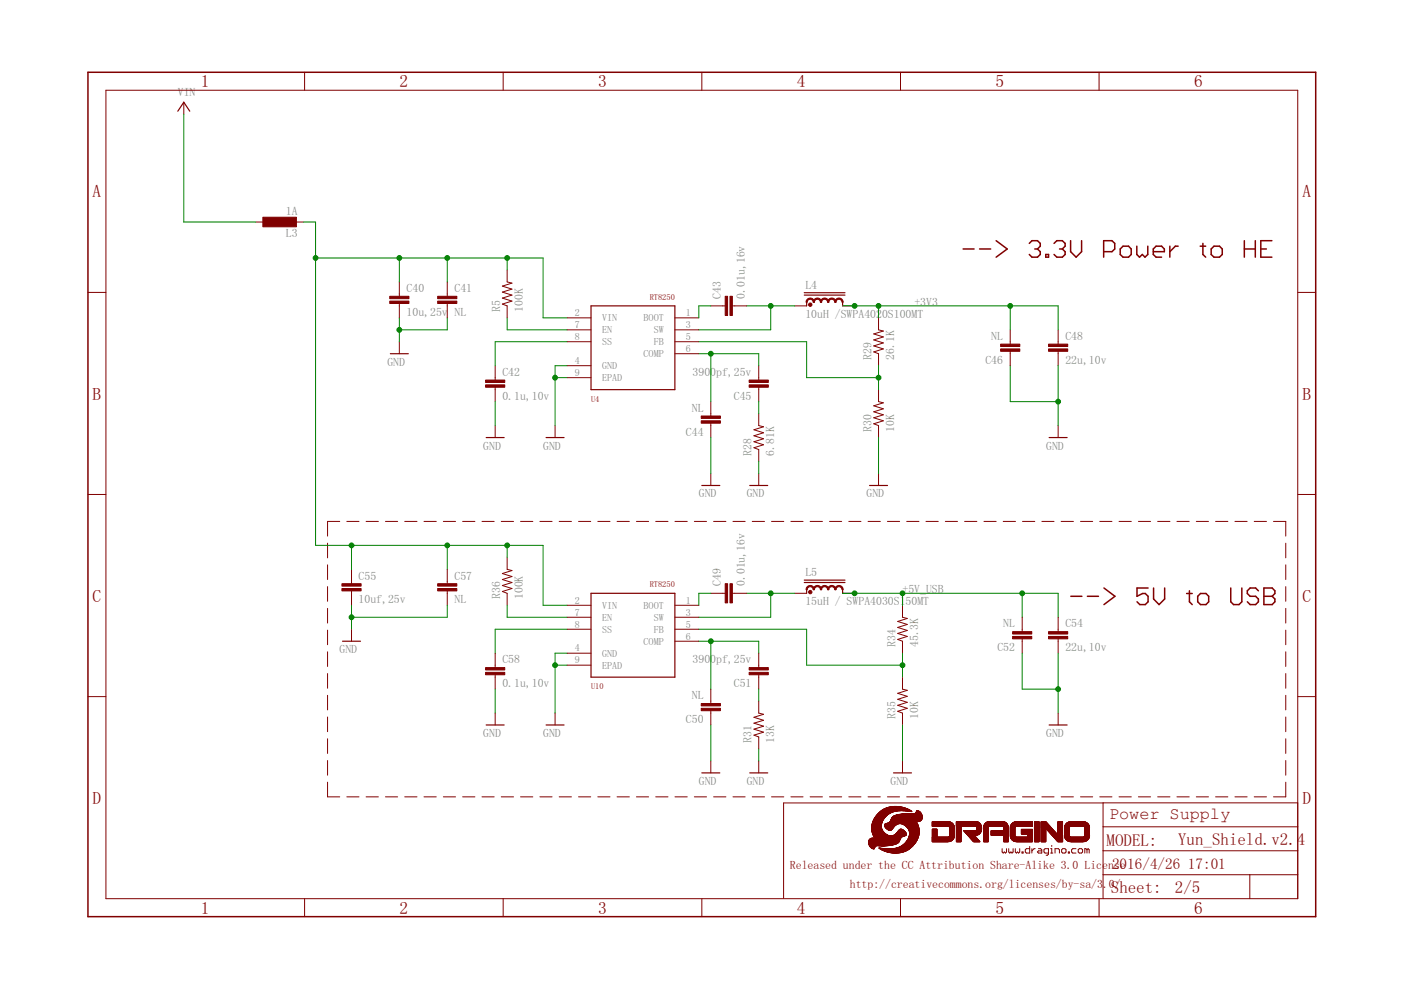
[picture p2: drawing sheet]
<svg xmlns="http://www.w3.org/2000/svg" width="297mm" height="210mm" viewBox="0 0 297 210" stroke-linecap="round" stroke-linejoin="round" font-family="sans-serif">
<defs><g id="words">
<g font-size="3.7" fill="#800000">
<text x="42.6" y="18.5">1</text>
<text x="84.7" y="18.5">2</text>
<text x="126.8" y="18.5">3</text>
<text x="168.9" y="18.5">4</text>
<text x="211.1" y="18.5">5</text>
<text x="253.2" y="18.5">6</text>
<text x="19.6" y="41.9">A</text>
<text x="276.1" y="41.9">A</text>
<text x="19.6" y="84.7">B</text>
<text x="276.1" y="84.7">B</text>
<text x="19.6" y="127.6">C</text>
<text x="276.1" y="127.6">C</text>
<text x="19.6" y="170.4">D</text>
<text x="276.1" y="170.4">D</text>
<text x="42.6" y="193.7">1</text>
<text x="84.7" y="193.7">2</text>
<text x="126.8" y="193.7">3</text>
<text x="168.9" y="193.7">4</text>
<text x="211.1" y="193.7">5</text>
<text x="253.2" y="193.7">6</text>
</g>
<g font-size="3.6" fill="#800000">
<text x="235.1" y="173.7">Power Supply</text>
<text x="234.6" y="179.4">MODEL:</text>
<text x="249.8" y="179.1">Yun_Shield.v2.4</text>
<text x="235.5" y="189.4">Sheet:</text>
<text x="249.1" y="189.3">2/5</text>
</g>
<g font-size="3.2" fill="#800000">
<text x="235.8" y="184.2">2016/4/26</text>
<text x="251.9" y="184.2">17:01</text>
</g>
<g font-size="2.5" fill="#808080">
<text x="37.7" y="20.4">VIN</text>
<text x="60.6" y="45.5">1A</text>
<text x="60.6" y="50.3">L3</text>
<text x="86.2" y="61.9">C40</text>
<text x="96.4" y="61.9">C41</text>
<text x="152.9" y="63.3" transform="rotate(-90 152.9 63.3)">C43</text>
<text x="157.9" y="63.3" transform="rotate(-90 157.9 63.3)">0.01u,16v</text>
<text x="170.8" y="61.2">L4</text>
<text x="193.9" y="64.8">+3V3</text>
<text x="86.2" y="67">10u,25v</text>
<text x="96.4" y="67">NL</text>
<text x="106" y="66.1" transform="rotate(-90 106 66.1)">R5</text>
<text x="110.8" y="66.1" transform="rotate(-90 110.8 66.1)">100K</text>
<text x="170.8" y="67.4">10uH /SWPA402</text>
<text x="187" y="67.4">0S100MT</text>
<text x="82.1" y="77.5">GND</text>
<text x="184.8" y="76.3" transform="rotate(-90 184.8 76.3)">R29</text>
<text x="189.6" y="76.3" transform="rotate(-90 189.6 76.3)">26.1K</text>
<text x="208.9" y="77.2">C46</text>
<text x="210.2" y="72.1">NL</text>
<text x="225.9" y="77.2">22u,10v</text>
<text x="225.9" y="72.1">C48</text>
<text x="106.5" y="79.7">C42</text>
<text x="146.9" y="79.7">3900pf,25v</text>
<text x="106.5" y="84.8">0.1u,10v</text>
<text x="146.7" y="87.3">NL</text>
<text x="155.6" y="84.8">C45</text>
<text x="102.5" y="95.3">GND</text>
<text x="115.2" y="95.3">GND</text>
<text x="145.4" y="92.4">C44</text>
<text x="184.8" y="91.5" transform="rotate(-90 184.8 91.5)">R30</text>
<text x="189.6" y="91.5" transform="rotate(-90 189.6 91.5)">10K</text>
<text x="221.8" y="95.3">GND</text>
<text x="159.4" y="96.6" transform="rotate(-90 159.4 96.6)">R28</text>
<text x="164.2" y="96.6" transform="rotate(-90 164.2 96.6)">6.81K</text>
<text x="148.2" y="105.5">GND</text>
<text x="158.3" y="105.5">GND</text>
<text x="183.7" y="105.5">GND</text>
<text x="76" y="122.9">C55</text>
<text x="96.4" y="122.9">C57</text>
<text x="152.9" y="124.3" transform="rotate(-90 152.9 124.3)">C49</text>
<text x="157.9" y="124.3" transform="rotate(-90 157.9 124.3)">0.01u,16v</text>
<text x="170.8" y="122.2">L5</text>
<text x="191.3" y="125.8">+5V_USB</text>
<text x="76" y="127.9">10uf,25v</text>
<text x="96.4" y="127.9">NL</text>
<text x="106" y="127.1" transform="rotate(-90 106 127.1)">R36</text>
<text x="110.8" y="127.1" transform="rotate(-90 110.8 127.1)">100K</text>
<text x="170.8" y="128.3">15uH / SWPA4030S1</text>
<text x="192" y="128.3">50MT</text>
<text x="189.8" y="137.2" transform="rotate(-90 189.8 137.2)">R34</text>
<text x="194.6" y="137.2" transform="rotate(-90 194.6 137.2)">45.3K</text>
<text x="212.7" y="133">NL</text>
<text x="225.9" y="133">C54</text>
<text x="72" y="138.5">GND</text>
<text x="106.5" y="140.6">C58</text>
<text x="146.9" y="140.6">3900pf,25v</text>
<text x="211.5" y="138.1">C52</text>
<text x="225.9" y="138.1">22u,10v</text>
<text x="106.5" y="145.7">0.1u,10v</text>
<text x="146.7" y="148.3">NL</text>
<text x="155.6" y="145.7">C51</text>
<text x="145.4" y="153.3">C50</text>
<text x="189.8" y="152.5" transform="rotate(-90 189.8 152.5)">R35</text>
<text x="194.6" y="152.5" transform="rotate(-90 194.6 152.5)">10K</text>
<text x="102.5" y="156.3">GND</text>
<text x="115.2" y="156.3">GND</text>
<text x="159.4" y="157.5" transform="rotate(-90 159.4 157.5)">R31</text>
<text x="164.2" y="157.5" transform="rotate(-90 164.2 157.5)">13K</text>
<text x="221.8" y="156.3">GND</text>
<text x="148.2" y="166.4">GND</text>
<text x="158.3" y="166.4">GND</text>
<text x="188.8" y="166.4">GND</text>
</g>
<g font-size="2.5" fill="#800000">
<text x="167.5" y="184.2">Released under the CC Attribution Share-Alike 3.0 License</text>
<text x="180.2" y="188.3">http://creativecommons.org/licenses/by-sa/3</text>
<text x="233.9" y="188.3">.0/</text>
</g>
<g font-size="2.1" fill="#808080">
<text x="121.9" y="67">2</text>
<text x="121.9" y="69.6">7</text>
<text x="127.6" y="68.1">VIN</text>
<text x="127.6" y="70.7">EN</text>
<text x="136.4" y="68.1">BOOT</text>
<text x="138.6" y="70.7">SW</text>
<text x="145.4" y="67">1</text>
<text x="145.4" y="69.6">3</text>
<text x="121.9" y="72.1">8</text>
<text x="121.9" y="77.2">4</text>
<text x="127.6" y="73.2">SS</text>
<text x="136.4" y="75.8">COMP</text>
<text x="138.6" y="73.2">FB</text>
<text x="145.4" y="72.1">5</text>
<text x="145.4" y="74.6">6</text>
<text x="121.9" y="79.7">9</text>
<text x="127.6" y="78.3">GND</text>
<text x="127.6" y="80.8">EPAD</text>
<text x="121.9" y="128">2</text>
<text x="121.9" y="130.5">7</text>
<text x="127.6" y="129.1">VIN</text>
<text x="127.6" y="131.6">EN</text>
<text x="136.4" y="129.1">BOOT</text>
<text x="138.6" y="131.6">SW</text>
<text x="145.4" y="128">1</text>
<text x="145.4" y="130.5">3</text>
<text x="121.9" y="133.1">8</text>
<text x="127.6" y="134.2">SS</text>
<text x="136.4" y="136.7">COMP</text>
<text x="138.6" y="134.2">FB</text>
<text x="145.4" y="133.1">5</text>
<text x="145.4" y="135.6">6</text>
<text x="121.9" y="138.1">4</text>
<text x="121.9" y="140.7">9</text>
<text x="127.6" y="139.2">GND</text>
<text x="127.6" y="141.8">EPAD</text>
</g>
<g font-size="1.8" fill="#800000">
<text x="137.8" y="63.6">RT8250</text>
<text x="125.3" y="85.2">U4</text>
<text x="137.8" y="124.5">RT8250</text>
<text x="125.3" y="146.1">U10</text>
</g>
</g></defs>
<g fill="none" stroke="#800000" stroke-width=".21">
<path d="M22.5 19.1h252.6v171.4h-252.6zM64.6 15.3v3.8M106.7 15.3v3.8M148.8 15.3v3.8M190.9 15.3v3.8M233 15.3v3.8M39 21.7v2.5M54.2 47.1h2.5M61.8 47.1h2.6M84.7 59.8v3M94.8 59.8v3M107.5 57.2v2.6l1 .2-2 .7 2 .6-2 .6 2 .7-2 .6 2 .6-2 .7 1 .4v2.5"/>
<path d="M18.6 62h3.9M84.7 64.3v3.1M84.7 72.5v2.5M94.8 64.3v3.1M105 77.5v3.1M120.2 67.4h5.1M120.2 69.9h5.1M120.2 72.5h5.1M120.2 77.5h5.1M143.1 67.4h5.1M143.1 69.9h5.1M143.1 72.5h5.1"/>
<path d="M143.1 75h5.1M150.7 64.9h3.1M155.3 64.9h3M160.9 77.5v3.1M168.5 64.9h2.5M178.6 64.9h2.6M186.3 67.4v2.5l1 .3-2 .6 2 .6-2 .7 2 .6-2 .6 2 .7-2 .6 1 .4v2.5M214.2 69.9v3.1M214.2 74.5v3M224.3 69.9v3.1M224.3 74.5v3M275.1 62h3.9"/>
<path d="M105 82.1v3.1M105 90.2v2.6M117.7 90.2v2.6M120.2 80.1h5.1M150.7 85.2v3M150.7 89.7v3.1M160.9 82.1v3.1M160.9 87.7v2.5l1 .3-2 .6 2 .7-2 .6 2 .6-2 .7 2 .6-2 .6 1 .4v2.6M186.3 82.6v2.6l1 .2-2 .6 2 .7-2 .6 2 .6-2 .7 2 .6-2 .7 1 .3v2.6M224.3 90.2v2.6M18.6 104.8h3.9M69.4 115.2v3.1"/>
<path d="M69.4 119.8v3.1M72 110.6h-2.6v3.1M73.5 110.6h2.6M77.6 110.6h2.6M81.7 110.6h2.6M85.8 110.6h2.6M89.9 110.6h2.6M94 110.6h2.6M98.1 110.6h2.6M102.2 110.6h2.6M106.3 110.6h2.6M107.5 118.2v2.5l1 .3-2 .6 2 .6-2 .7 2 .6-2 .6 2 .7-2 .6 1 .4v2.5"/>
<path d="M110.4 110.6h2.6M114.5 110.6h2.6M118.6 110.6h2.6M122.7 110.6h2.5M126.7 110.6h2.6M130.8 110.6h2.6M134.9 110.6h2.6M139 110.6h2.6M143.1 110.6h2.6M147.2 110.6h2.6M150.7 100.4v2.5M151.3 110.6h2.6"/>
<path d="M155.4 110.6h2.6M159.5 110.6h2.6M160.9 100.4v2.5M163.6 110.6h2.6M167.7 110.6h2.6M171.8 110.6h2.6M175.9 110.6h2.6M180 110.6h2.5M184 110.6h2.6M186.3 100.4v2.5M188.2 110.6h2.5M192.2 110.6h2.6"/>
<path d="M196.3 110.6h2.6M200.4 110.6h2.6M204.5 110.6h2.6M208.6 110.6h2.6M212.7 110.6h2.6M216.8 110.6h2.6M220.9 110.6h2.6M225 110.6h2.6M229.1 110.6h2.6M233.2 110.6h2.6M237.3 110.6h2.6M241.4 110.6h2.5"/>
<path d="M245.4 110.6h2.7M249.5 110.6h2.6M253.6 110.6h2.6M257.7 110.6h2.6M261.8 110.6h2.6M265.9 110.6h2.6M270 110.6h2.6v3.1M272.6 115.2v3.1M272.6 119.8v3.1M275.1 104.8h3.9M69.4 124.4v3.1M69.4 129v3.1"/>
<path d="M69.4 133.6v3.1M69.4 138.2v3.1M74.5 120.7v3.1M74.5 125.3v3M74.5 133.4v2.6M94.8 120.7v3.1M94.8 125.3v3M105 138.5v3M120.2 128.3h5.1M120.2 130.9h5.1M120.2 133.4h5.1M120.2 138.5h5.1"/>
<path d="M143.1 128.3h5.1M143.1 130.9h5.1M143.1 133.4h5.1M143.1 136h5.1M150.7 125.8h3.1M155.3 125.8h3M160.9 138.5v3M168.5 125.8h2.5M178.6 125.8h2.6M191.3 128.3v2.6l1.1 .2-2.1 .7 2.1 .6-2.1 .6 2.1 .7-2.1 .6 2.1 .6-2.1 .7 1 .4v2.5M216.7 130.9v3M216.7 135.4v3.1"/>
<path d="M224.3 130.9v3M224.3 135.4v3.1M272.6 124.4v3.1M272.6 129v3.1M272.6 133.6v3.1M272.6 138.2v3.1M18.6 147.7h3.9M69.4 142.8v3.1M69.4 147.4v3.1M69.4 152v3.1M69.4 156.6v3.1M105 143.1v3"/>
<path d="M105 151.2v2.5M117.7 151.2v2.5M120.2 141h5.1M150.7 146.1v3.1M150.7 150.7v3M160.9 143.1v3M160.9 148.7v2.5l1 .2-2 .7 2 .6-2 .6 2 .7-2 .6 2 .6-2 .7 1 .4v2.5M191.3 143.6v2.5l1.1 .3-2.1 .6 2.1 .6-2.1 .7 2.1 .6-2.1 .6 2.1 .7-2.1 .6 1 .4v2.5M224.3 151.2v2.5M272.6 142.8v3.1M272.6 147.4v3.1M272.6 152v3.1"/>
<path d="M272.6 156.6v3.1M275.1 147.7h3.9M69.4 161.2v3.2M69.4 165.8v3.2h2.6M73.5 169h2.6M77.6 169h2.6M81.7 169h2.6M85.8 169h2.6M89.9 169h2.6M94 169h2.6M98.1 169h2.6M102.2 169h2.6"/>
<path d="M106.3 169h2.6M110.4 169h2.6M114.5 169h2.6M118.6 169h2.6M122.7 169h2.5M126.7 169h2.6M130.8 169h2.6M134.9 169h2.6M139 169h2.6M143.1 169h2.6M147.2 169h2.6M150.7 161.3v2.6"/>
<path d="M151.3 169h2.6M155.4 169h2.6M159.5 169h2.6M160.9 161.3v2.6M163.6 169h2.6M167.7 169h2.6M171.8 169h2.6M175.9 169h2.6M180 169h2.5M184 169h2.6M188.2 169h2.5M191.3 161.3v2.6"/>
<path d="M192.2 169h2.6M196.3 169h2.6M200.4 169h2.6M204.5 169h2.6M208.6 169h2.6M212.5 179.9v.7l.2 .3 .2-.3 .3 .3 .2-.3v-.7M212.7 169h2.6M213.9 179.9v.7l.2 .3 .2-.3 .3 .3 .2-.3v-.7M215.3 179.9v.7l.2 .3 .2-.3 .3 .3 .2-.3v-.7M216.8 169h2.6M218.3 179.5v1.4h-.7l-.2-.3v-.4l.2-.3h.7M218.8 179.9v1"/>
<path d="M219.5 179.9h-.3l-.4 .5M220.2 179.9h.4l.3 .3v.7h-.7l-.3-.3 .3-.2h.7M220.9 169h2.6M222.8 179.9h.2v1M223 179.2v.3M225 169h2.6M228.1 179.9h-.7l-.2 .3v.4l.2 .3h.7M228.8 179.9h.5l.2 .3v.4l-.2 .3h-.5l-.2-.3v-.4zM229.1 169h2.6M233.2 169h2.6M233.9 175.3h41.2M233.9 170.2h-67.8v20.2"/>
<path d="M237.3 169h2.6M241.4 169h2.5M245.4 169h2.7M249.5 169h2.6M253.6 169h2.6M257.7 169h2.6M261.8 169h2.6M265.9 169h2.6M272.6 165.8v3.2h-2.6M272.6 161.2v3.2M275.1 170.2h-41.2v20.3M64.6 190.5v3.9"/>
<path d="M106.7 190.5v3.9M148.8 190.5v3.9M190.9 190.5v3.9M216.7 180.6h.2v.3h-.2zM222.3 180.9h-.7l-.3-.3v-.4l.3-.3h.7v1.2l-.2 .2h-.3M222.8 180.9h.4M223.7 180.9v-1h.7l.2 .3v.7M225.1 180.2l.2-.3h.5l.2 .3v.4l-.2 .3h-.5l-.2-.3zM226.5 180.6h.2v.3h-.2zM230.5 180.2l-.5-.3v1M230.5 180.2v.7M230.5 180.2l.2-.3 .2 .3v.7"/>
<path d="M233 190.5v3.9M233.9 185.5h41.2M233.9 180.4h41.2M265 185.5v5"/>
</g>
<g fill="none" stroke="#800000" stroke-width=".32">
<path d="M18.6 15.3h260.4v179.1h-260.4zM204.2 52.8h2.3M207.7 52.8h2.3M211.2 51l2.4 1.8-2.4 1.7M218.2 51.6l.6-.6h1.2l.6 .6v.6l-.6 .6M219.4 52.8h.6M220 52.8l.6 .6v.6l-.6 .5h-1.2l-.6-.5M221.7 54h.6v.5h-.6zM223.5 51.6l.6-.6h1.1l.6 .6v.6l-.6 .6M224.6 52.8h.6M225.2 52.8l.6 .6v.6l-.6 .5h-1.1l-.6-.5M227 51v2.4l1.2 1.1 1.1-1.1v-2.4"/>
<path d="M234 53.4h1.8l.5-.6v-1.2l-.5-.6h-1.8v3.5M237.5 52.8l.6-.6h1.2l.5 .6v1.2l-.5 .5h-1.2l-.6-.5zM241 52.2v1.8l.6 .5 .6-.5 .6 .5 .6-.5v-1.8M244.5 53.4h2.4v-.6l-.6-.6h-1.2l-.6 .6v1.2l.6 .5h1.2M248 52.2v2.3M249.8 52.2h-.6l-1.2 1.2M254.5 52.2h1.1M255 51.6v2.4l.6 .5M257.4 52.2h1.2l.5 .6v1.2l-.5 .5h-1.2l-.6-.5v-1.2zM263.8 52.8h2.3M263.8 51v3.5M266.1 51v3.5"/>
<path d="M267.3 52.8h1.2M269.7 51h-2.4v3.5h2.4M227 126.4h2.4M230.5 126.4h2.4M234.1 124.7l2.3 1.7-2.3 1.8M243.4 124.7h-2.3v1.7l1.2-.6h.5l.6 .6v1.2l-.6 .6h-1.1l-.6-.6M244.6 124.7v2.3l1.1 1.2 1.2-1.2v-2.3M251.6 125.8h1.2M252.2 125.3v2.3l.6 .6M254.5 125.8h1.2l.6 .6v1.2l-.6 .6h-1.2l-.6-.6v-1.2zM260.9 124.7v2.9l.6 .6h1.2l.6-.6v-2.9M266.8 125.3l-.6-.6h-1.2l-.5 .6v.5l.5 .6h1.2l.6 .6v.6l-.6 .6h-1.2l-.5-.6"/>
<path d="M268 126.4h1.7M268 124.7h1.7l.6 .6v.5l-.6 .6 .6 .6v.6l-.6 .6h-1.7z"/>
</g>
<g fill="#800000" stroke="#800000" stroke-width=".21">
<path d="M189.4 180.8l.8 .1z"/>
<path d="M189.1 180.8h1.4z"/>
<path d="M189 180.8h1.7z"/>
<path d="M188.8 180.8h2.1z"/>
<path d="M188.7 180.7l2.3 .1z"/>
<path d="M188.5 180.7h2.6z"/>
<path d="M188.4 180.7h2.9z"/>
<path d="M188.3 180.7h3.1z"/>
<path d="M188.2 180.6l3.2 .1z"/>
<path d="M188.1 180.6l3.4 .1z"/>
<path d="M188 180.6h3.6z"/>
<path d="M187.9 180.6h3.8z"/>
<path d="M187.9 180.5l3.8 .1z"/>
<path d="M187.8 180.5l4 .1z"/>
<path d="M187.7 180.5h4.2z"/>
<path d="M187.6 180.4l4.3 .1z"/>
<path d="M187.5 180.4l4.5 .1z"/>
<path d="M187.5 180.4h4.6z"/>
<path d="M187.4 180.4h4.7z"/>
<path d="M187.4 180.4h4.8z"/>
<path d="M187.3 180.3l4.9 .1z"/>
<path d="M187.2 180.3h5.1z"/>
<path d="M187.1 180.3h5.3z"/>
<path d="M187.1 180.2l5.3 .1z"/>
<path d="M187 180.2h5.4z"/>
<path d="M187 180.2h5.5z"/>
<path d="M186.9 180.1l5.7 .1z"/>
<path d="M186.8 180.1h5.8z"/>
<path d="M186.8 180.1h5.9z"/>
<path d="M186.7 180l6 .1z"/>
<path d="M186.7 180h6.1z"/>
<path d="M186.6 180h6.2z"/>
<path d="M185.1 179.9l.2 .1z"/>
<path d="M186.6 179.9l1.6 .1z"/>
<path d="M189 179.9l3.8 .1z"/>
<path d="M185.1 179.9l.3 .1z"/>
<path d="M186.5 179.9l1.2 .1z"/>
<path d="M189.3 179.9l3.5 .1z"/>
<path d="M185 179.9h.3z"/>
<path d="M186.5 179.9h.9z"/>
<path d="M189.5 179.9h3.4z"/>
<path d="M184.9 179.9h.5z"/>
<path d="M186.5 179.9h.7z"/>
<path d="M189.7 179.9h3.2z"/>
<path d="M186.4 179.9h.6z"/>
<path d="M189.8 179.9h3.2z"/>
<path d="M184.8 179.8l.6 .1z"/>
<path d="M186.4 179.8l.4 .1z"/>
<path d="M189.9 179.8l3.1 .1z"/>
<path d="M184.8 179.8h.6z"/>
<path d="M186.4 179.8h.2z"/>
<path d="M190 179.8h3z"/>
<path d="M190.1 179.8h3z"/>
<path d="M184.7 179.7l.7 .1z"/>
<path d="M190.2 179.7l2.9 .1z"/>
<path d="M190.3 179.7l2.8 .1z"/>
<path d="M184.7 179.7h.8z"/>
<path d="M190.4 179.7h2.7z"/>
<path d="M184.6 179.7h.8z"/>
<path d="M190.5 179.7h2.7z"/>
<path d="M184.6 179.6l.9 .1z"/>
<path d="M190.5 179.6l2.7 .1z"/>
<path d="M190.6 179.6l2.6 .1z"/>
<path d="M184.6 179.6h.9z"/>
<path d="M190.7 179.6h2.6z"/>
<path d="M184.5 179.5l1 .1z"/>
<path d="M190.8 179.5l2.5 .1z"/>
<path d="M184.5 179.5h1.1z"/>
<path d="M190.9 179.5h2.5z"/>
<path d="M184.4 179.4l1.2 .1z"/>
<path d="M191 179.4l2.4 .1z"/>
<path d="M184.4 179.4l1.3 .1z"/>
<path d="M184.4 179.4h1.3z"/>
<path d="M191.1 179.4h2.4z"/>
<path d="M184.4 179.3l1.3 .1z"/>
<path d="M186.8 179.3l.8 .1z"/>
<path d="M191.2 179.3l2.3 .1z"/>
<path d="M184.4 179.3h1.4z"/>
<path d="M186.4 179.3h1.5z"/>
<path d="M191.2 179.3h2.3z"/>
<path d="M184.3 179.3h1.6z"/>
<path d="M186.1 179.3h2.1z"/>
<path d="M191.2 179.3h2.4z"/>
<path d="M184.4 179.3h4z"/>
<path d="M191.3 179.3h2.3z"/>
<path d="M184.3 179.2l4.3 .1z"/>
<path d="M191.3 179.2l2.3 .1z"/>
<path d="M184.3 179.2l4.4 .1z"/>
<path d="M191.4 179.2l2.3 .1z"/>
<path d="M184.3 179.2h4.6z"/>
<path d="M191.4 179.2h2.3z"/>
<path d="M184.3 179.2h4.8z"/>
<path d="M184.3 179.1l4.9 .1z"/>
<path d="M191.5 179.1l2.2 .1z"/>
<path d="M184.3 179.1l5.1 .1z"/>
<path d="M184.3 179.1h5.1z"/>
<path d="M191.5 179.1h2.2z"/>
<path d="M184.3 179l5.3 .1z"/>
<path d="M191.6 179l2.2 .1z"/>
<path d="M184.2 179l5.5 .1z"/>
<path d="M184.2 179h5.5z"/>
<path d="M191.6 179h2.2z"/>
<path d="M184.3 179h5.5z"/>
<path d="M184.2 179h5.7z"/>
<path d="M191.7 179h2.1z"/>
<path d="M184.2 178.9l5.8 .1z"/>
<path d="M191.7 178.9l2.2 .1z"/>
<path d="M184.2 178.9h5.8z"/>
<path d="M191.7 178.9h2.2z"/>
<path d="M184.2 178.9h5.9z"/>
<path d="M191.8 178.9h2.1z"/>
<path d="M184.2 178.8l6 .1z"/>
<path d="M191.8 178.8l2.2 .1z"/>
<path d="M184.2 178.8h6z"/>
<path d="M191.9 178.8h2.1z"/>
<path d="M184.2 178.8h6.1z"/>
<path d="M184.2 178.7l6.1 .1z"/>
<path d="M191.9 178.7l2.1 .1z"/>
<path d="M184.2 178.7l6.2 .1z"/>
<path d="M191.9 178.7l2.2 .1z"/>
<path d="M184.2 178.7h6.2z"/>
<path d="M192 178.7h2.1z"/>
<path d="M184.2 178.6l6.2 .1z"/>
<path d="M192 178.6l2.1 .1z"/>
<path d="M184.2 178.6l6.3 .1z"/>
<path d="M184.2 178.6h6.3z"/>
<path d="M192 178.6h2.1z"/>
<path d="M184.2 178.5l6.4 .1z"/>
<path d="M192.1 178.5l2 .1z"/>
<path d="M192.1 178.5l2.1 .1z"/>
<path d="M184.2 178.5h6.4z"/>
<path d="M192.1 178.5h2.1z"/>
<path d="M192.2 178.5h2z"/>
<path d="M197.7 178.5h3.3z"/>
<path d="M202.8 178.5h1z"/>
<path d="M206.4 178.5h1.4z"/>
<path d="M208.6 178.5h.9z"/>
<path d="M212.8 178.5h1z"/>
<path d="M215.5 178.5h3.4z"/>
<path d="M219.3 178.5h1z"/>
<path d="M220.7 178.5h1z"/>
<path d="M224.3 178.5h1z"/>
<path d="M227 178.5h2.7z"/>
<path d="M184.2 178.4l6.4 .1z"/>
<path d="M192.2 178.4l2 .1z"/>
<path d="M197.7 178.4l3.6 .1z"/>
<path d="M202.8 178.4l1 .1z"/>
<path d="M206.4 178.4l1.4 .1z"/>
<path d="M208.6 178.4l.9 .1z"/>
<path d="M212.8 178.4l1 .1z"/>
<path d="M215.3 178.4l3.6 .1z"/>
<path d="M219.3 178.4l1 .1z"/>
<path d="M220.7 178.4l1 .1z"/>
<path d="M224.2 178.4l1.1 .1z"/>
<path d="M226.8 178.4l3.1 .1z"/>
<path d="M184.2 178.4h6.4z"/>
<path d="M192.2 178.4h2.1z"/>
<path d="M197.7 178.4h3.7z"/>
<path d="M202.8 178.4h1z"/>
<path d="M206.4 178.4h1.3z"/>
<path d="M208.6 178.4h.9z"/>
<path d="M212.8 178.4h1z"/>
<path d="M215.2 178.4h3.7z"/>
<path d="M219.3 178.4h1z"/>
<path d="M220.7 178.4h1z"/>
<path d="M224.2 178.4h1.1z"/>
<path d="M226.7 178.4h3.3z"/>
<path d="M192.2 178.4h2z"/>
<path d="M197.7 178.4h3.8z"/>
<path d="M215.1 178.4h3.8z"/>
<path d="M226.6 178.4h3.5z"/>
<path d="M206.3 178.4h1.4z"/>
<path d="M215 178.4h3.9z"/>
<path d="M226.5 178.4h3.7z"/>
<path d="M184.2 178.3l6.5 .1z"/>
<path d="M192.2 178.3l2.1 .1z"/>
<path d="M197.7 178.3l3.9 .1z"/>
<path d="M202.8 178.3l1 .1z"/>
<path d="M206.3 178.3l1.4 .1z"/>
<path d="M208.6 178.3l.9 .1z"/>
<path d="M212.8 178.3l1 .1z"/>
<path d="M215 178.3l3.9 .1z"/>
<path d="M219.3 178.3l1 .1z"/>
<path d="M220.7 178.3l1 .1z"/>
<path d="M224.2 178.3l1.1 .1z"/>
<path d="M226.5 178.3l3.7 .1z"/>
<path d="M184.2 178.3h6.5z"/>
<path d="M192.3 178.3h2z"/>
<path d="M197.7 178.3h3.9z"/>
<path d="M202.8 178.3h1z"/>
<path d="M206.3 178.3h1.3z"/>
<path d="M208.6 178.3h.9z"/>
<path d="M212.8 178.3h1z"/>
<path d="M214.9 178.3h4z"/>
<path d="M219.3 178.3h1z"/>
<path d="M220.7 178.3h1z"/>
<path d="M224.2 178.3h1.1z"/>
<path d="M226.4 178.3h3.9z"/>
<path d="M197.7 178.3h4z"/>
<path d="M206.2 178.3h1.4z"/>
<path d="M224.1 178.3h1.2z"/>
<path d="M184.2 178.2l6.5 .1z"/>
<path d="M192.3 178.2l2 .1z"/>
<path d="M197.7 178.2l4 .1z"/>
<path d="M202.8 178.2l1 .1z"/>
<path d="M206.2 178.2l1.4 .1z"/>
<path d="M208.6 178.2l.9 .1z"/>
<path d="M212.8 178.2l1 .1z"/>
<path d="M214.8 178.2l4.1 .1z"/>
<path d="M219.3 178.2l1 .1z"/>
<path d="M220.7 178.2l1 .1z"/>
<path d="M224.1 178.2l1.2 .1z"/>
<path d="M226.3 178.2l4.1 .1z"/>
<path d="M192.3 178.2l2.1 .1z"/>
<path d="M197.7 178.2l4.1 .1z"/>
<path d="M184.3 178.2h6.4z"/>
<path d="M192.3 178.2h2.1z"/>
<path d="M197.7 178.2h4.1z"/>
<path d="M202.8 178.2h1z"/>
<path d="M206.2 178.2h1.3z"/>
<path d="M208.6 178.2h.9z"/>
<path d="M212.8 178.2h1z"/>
<path d="M214.7 178.2h4.2z"/>
<path d="M219.3 178.2h1z"/>
<path d="M220.7 178.2h1z"/>
<path d="M224 178.2h1.3z"/>
<path d="M226.3 178.2h4.1z"/>
<path d="M226.2 178.2h4.3z"/>
<path d="M184.2 178.1l6.6 .1z"/>
<path d="M192.4 178.1l2 .1z"/>
<path d="M197.7 178.1l4.1 .1z"/>
<path d="M202.8 178.1l1 .1z"/>
<path d="M206.1 178.1l1.4 .1z"/>
<path d="M208.6 178.1l.9 .1z"/>
<path d="M212.8 178.1l1 .1z"/>
<path d="M214.7 178.1l4.2 .1z"/>
<path d="M219.3 178.1l1 .1z"/>
<path d="M220.7 178.1l1 .1z"/>
<path d="M224 178.1l1.3 .1z"/>
<path d="M226.2 178.1l4.3 .1z"/>
<path d="M184.3 178.1l6.5 .1z"/>
<path d="M197.7 178.1l4.2 .1z"/>
<path d="M226.1 178.1l4.4 .1z"/>
<path d="M184.3 178.1h6.5z"/>
<path d="M192.4 178.1h2z"/>
<path d="M197.7 178.1h4.2z"/>
<path d="M202.8 178.1h1z"/>
<path d="M206.1 178.1h1.4z"/>
<path d="M208.6 178.1h.9z"/>
<path d="M212.8 178.1h1z"/>
<path d="M214.6 178.1h4.3z"/>
<path d="M219.3 178.1h1z"/>
<path d="M220.7 178.1h1z"/>
<path d="M224 178.1h1.3z"/>
<path d="M226.1 178.1h4.5z"/>
<path d="M197.7 178.1h4.3z"/>
<path d="M206.1 178.1h1.3z"/>
<path d="M223.9 178.1h1.4z"/>
<path d="M184.3 178l6.5 .1z"/>
<path d="M192.4 178l2.1 .1z"/>
<path d="M197.7 178l4.3 .1z"/>
<path d="M202.8 178l1 .1z"/>
<path d="M206.1 178l1.3 .1z"/>
<path d="M208.6 178l.9 .1z"/>
<path d="M212.8 178l1 .1z"/>
<path d="M214.6 178l4.3 .1z"/>
<path d="M219.3 178l1 .1z"/>
<path d="M220.7 178l1 .1z"/>
<path d="M223.9 178l1.4 .1z"/>
<path d="M226.1 178l4.5 .1z"/>
<path d="M192.5 178l2 .1z"/>
<path d="M206 178l1.4 .1z"/>
<path d="M214.5 178l4.4 .1z"/>
<path d="M226 178l4.7 .1z"/>
<path d="M184.3 178h6.5z"/>
<path d="M192.4 178h2.1z"/>
<path d="M197.7 178h4.3z"/>
<path d="M202.8 178h1z"/>
<path d="M206 178h1.4z"/>
<path d="M208.6 178h.9z"/>
<path d="M212.8 178h1z"/>
<path d="M214.5 178h4.4z"/>
<path d="M219.3 178h1z"/>
<path d="M220.7 178h1z"/>
<path d="M223.9 178h1.4z"/>
<path d="M226 178h4.7z"/>
<path d="M184.4 178h6.4z"/>
<path d="M192.5 178h2z"/>
<path d="M197.7 178h4.4z"/>
<path d="M206 178h1.3z"/>
<path d="M223.8 178h1.5z"/>
<path d="M184.4 177.9l6.4 .1z"/>
<path d="M192.5 177.9l2 .1z"/>
<path d="M197.7 177.9l4.4 .1z"/>
<path d="M202.8 177.9l1 .1z"/>
<path d="M206 177.9l1.3 .1z"/>
<path d="M208.6 177.9l.9 .1z"/>
<path d="M212.8 177.9l1 .1z"/>
<path d="M214.5 177.9l4.4 .1z"/>
<path d="M219.3 177.9l1 .1z"/>
<path d="M220.7 177.9l1 .1z"/>
<path d="M223.8 177.9l1.5 .1z"/>
<path d="M226 177.9l4.7 .1z"/>
<path d="M184.4 177.9h6.5z"/>
<path d="M192.5 177.9h2z"/>
<path d="M197.7 177.9h4.4z"/>
<path d="M202.8 177.9h1z"/>
<path d="M205.9 177.9h1.4z"/>
<path d="M208.6 177.9h.9z"/>
<path d="M212.8 177.9h1z"/>
<path d="M214.5 177.9h4.4z"/>
<path d="M219.3 177.9h1z"/>
<path d="M220.7 177.9h1z"/>
<path d="M223.8 177.9h1.5z"/>
<path d="M226 177.9h4.7z"/>
<path d="M184.4 177.9h6.4z"/>
<path d="M214.4 177.9h4.5z"/>
<path d="M184.5 177.9h6.4z"/>
<path d="M205.9 177.9h1.3z"/>
<path d="M225.9 177.9h4.9z"/>
<path d="M184.5 177.8l6.4 .1z"/>
<path d="M192.6 177.8l1.9 .1z"/>
<path d="M197.7 177.8l4.4 .1z"/>
<path d="M202.8 177.8l1 .1z"/>
<path d="M205.9 177.8l1.3 .1z"/>
<path d="M208.6 177.8l.9 .1z"/>
<path d="M212.8 177.8l1 .1z"/>
<path d="M214.4 177.8l4.5 .1z"/>
<path d="M219.3 177.8l1 .1z"/>
<path d="M220.7 177.8l1 .1z"/>
<path d="M223.7 177.8l1.6 .1z"/>
<path d="M225.9 177.8l4.9 .1z"/>
<path d="M184.6 177.8l6.3 .1z"/>
<path d="M205.8 177.8l1.4 .1z"/>
<path d="M184.6 177.8h6.3z"/>
<path d="M192.6 177.8h2z"/>
<path d="M197.7 177.8h4.5z"/>
<path d="M202.8 177.8h1z"/>
<path d="M205.8 177.8h1.4z"/>
<path d="M208.6 177.8h.9z"/>
<path d="M212.8 177.8h1z"/>
<path d="M214.4 177.8h4.5z"/>
<path d="M219.3 177.8h1z"/>
<path d="M220.7 177.8h1z"/>
<path d="M223.7 177.8h1.6z"/>
<path d="M225.9 177.8h4.9z"/>
<path d="M184.7 177.7l6.2 .1z"/>
<path d="M192.6 177.7l2 .1z"/>
<path d="M197.7 177.7l4.5 .1z"/>
<path d="M202.8 177.7l1 .1z"/>
<path d="M205.8 177.7l1.3 .1z"/>
<path d="M208.6 177.7l.9 .1z"/>
<path d="M212.8 177.7l1 .1z"/>
<path d="M214.4 177.7l4.5 .1z"/>
<path d="M219.3 177.7l1 .1z"/>
<path d="M220.7 177.7l1 .1z"/>
<path d="M223.6 177.7l1.7 .1z"/>
<path d="M225.8 177.7l5 .1z"/>
<path d="M184.8 177.7l6.2 .1z"/>
<path d="M184.9 177.7h6.1z"/>
<path d="M192.6 177.7h2z"/>
<path d="M197.7 177.7h4.5z"/>
<path d="M202.8 177.7h1z"/>
<path d="M205.7 177.7h1.4z"/>
<path d="M208.6 177.7h.9z"/>
<path d="M212.8 177.7h1z"/>
<path d="M214.3 177.7h4.6z"/>
<path d="M219.3 177.7h1z"/>
<path d="M220.7 177.7h1z"/>
<path d="M223.6 177.7h1.7z"/>
<path d="M225.8 177.7h5.1z"/>
<path d="M185.5 177.7h5.5z"/>
<path d="M185.5 177.6l5.5 .1z"/>
<path d="M192.6 177.6l2 .1z"/>
<path d="M197.7 177.6l4.6 .1z"/>
<path d="M202.8 177.6l1 .1z"/>
<path d="M205.7 177.6l1.4 .1z"/>
<path d="M208.6 177.6l.9 .1z"/>
<path d="M212.8 177.6l1 .1z"/>
<path d="M214.3 177.6l4.6 .1z"/>
<path d="M219.3 177.6l1 .1z"/>
<path d="M220.7 177.6l1 .1z"/>
<path d="M223.6 177.6l1.7 .1z"/>
<path d="M225.8 177.6l5.1 .1z"/>
<path d="M185.4 177.6l5.6 .1z"/>
<path d="M192.7 177.6l1.9 .1z"/>
<path d="M205.7 177.6l1.3 .1z"/>
<path d="M223.5 177.6l1.8 .1z"/>
<path d="M185.4 177.6h5.6z"/>
<path d="M192.7 177.6h1.9z"/>
<path d="M197.7 177.6h4.6z"/>
<path d="M202.8 177.6h1z"/>
<path d="M205.6 177.6h1.4z"/>
<path d="M208.6 177.6h.9z"/>
<path d="M212.8 177.6h1z"/>
<path d="M214.3 177.6h4.6z"/>
<path d="M219.3 177.6h1z"/>
<path d="M220.7 177.6h1z"/>
<path d="M223.5 177.6h1.8z"/>
<path d="M225.8 177.6h5.1z"/>
<path d="M185.4 177.6h5.7z"/>
<path d="M192.7 177.6h2z"/>
<path d="M185.4 177.5l5.7 .1z"/>
<path d="M192.7 177.5l2 .1z"/>
<path d="M197.7 177.5l4.6 .1z"/>
<path d="M202.8 177.5l1 .1z"/>
<path d="M205.6 177.5l1.4 .1z"/>
<path d="M208.6 177.5l.9 .1z"/>
<path d="M212.8 177.5l1 .1z"/>
<path d="M214.3 177.5l4.6 .1z"/>
<path d="M219.3 177.5l1 .1z"/>
<path d="M220.7 177.5l1 .1z"/>
<path d="M223.5 177.5l1.8 .1z"/>
<path d="M225.8 177.5l5.1 .1z"/>
<path d="M185.4 177.5h5.7z"/>
<path d="M192.7 177.5h2z"/>
<path d="M197.7 177.5h4.6z"/>
<path d="M202.8 177.5h1z"/>
<path d="M205.6 177.5h1.3z"/>
<path d="M208.6 177.5h.9z"/>
<path d="M212.8 177.5h1z"/>
<path d="M214.2 177.5h4.7z"/>
<path d="M219.3 177.5h1z"/>
<path d="M220.7 177.5h1z"/>
<path d="M223.4 177.5h1.9z"/>
<path d="M225.8 177.5h5.1z"/>
<path d="M205.5 177.5h1.4z"/>
<path d="M225.7 177.5h5.2z"/>
<path d="M185.4 177.5h5.8z"/>
<path d="M197.7 177.5h.9z"/>
<path d="M201.1 177.5h1.2z"/>
<path d="M214.2 177.5h1.3z"/>
<path d="M217.9 177.5h1z"/>
<path d="M225.7 177.5h1.3z"/>
<path d="M229.7 177.5h1.2z"/>
<path d="M185.3 177.4l5.9 .1z"/>
<path d="M192.7 177.4l2 .1z"/>
<path d="M197.7 177.4l.9 .1z"/>
<path d="M201.2 177.4l1.1 .1z"/>
<path d="M202.8 177.4l1 .1z"/>
<path d="M205.5 177.4l1.4 .1z"/>
<path d="M208.6 177.4l.9 .1z"/>
<path d="M212.8 177.4l1 .1z"/>
<path d="M214.2 177.4l1.2 .1z"/>
<path d="M217.9 177.4l1 .1z"/>
<path d="M219.3 177.4l1 .1z"/>
<path d="M220.7 177.4l1 .1z"/>
<path d="M223.4 177.4l1.9 .1z"/>
<path d="M225.7 177.4l1.2 .1z"/>
<path d="M229.8 177.4l1.1 .1z"/>
<path d="M185.3 177.4h5.9z"/>
<path d="M192.7 177.4h2z"/>
<path d="M197.7 177.4h.9z"/>
<path d="M201.2 177.4h1.1z"/>
<path d="M202.8 177.4h1z"/>
<path d="M205.5 177.4h1.3z"/>
<path d="M208.6 177.4h.9z"/>
<path d="M212.8 177.4h1z"/>
<path d="M214.2 177.4h1.1z"/>
<path d="M217.9 177.4h1z"/>
<path d="M219.3 177.4h1z"/>
<path d="M220.7 177.4h1z"/>
<path d="M223.4 177.4h1.9z"/>
<path d="M225.7 177.4h1.1z"/>
<path d="M229.9 177.4h1.1z"/>
<path d="M185.3 177.4h6z"/>
<path d="M223.3 177.4h2z"/>
<path d="M185.3 177.4h6.1z"/>
<path d="M201.3 177.4h1z"/>
<path d="M205.4 177.4h1.4z"/>
<path d="M185.3 177.3l6.2 .1z"/>
<path d="M192.7 177.3l2 .1z"/>
<path d="M197.7 177.3l.9 .1z"/>
<path d="M201.3 177.3l1 .1z"/>
<path d="M202.8 177.3l1 .1z"/>
<path d="M205.4 177.3l1.4 .1z"/>
<path d="M208.6 177.3l.9 .1z"/>
<path d="M212.8 177.3l1 .1z"/>
<path d="M214.2 177.3l1.1 .1z"/>
<path d="M217.9 177.3l1 .1z"/>
<path d="M219.3 177.3l1 .1z"/>
<path d="M220.7 177.3l1 .1z"/>
<path d="M223.3 177.3l2 .1z"/>
<path d="M225.7 177.3l1.1 .1z"/>
<path d="M229.9 177.3l1.1 .1z"/>
<path d="M214.2 177.3l1 .1z"/>
<path d="M225.7 177.3l1 .1z"/>
<path d="M230 177.3l1 .1z"/>
<path d="M185.3 177.3h6.3z"/>
<path d="M192.7 177.3h2z"/>
<path d="M197.7 177.3h.9z"/>
<path d="M201.3 177.3h1z"/>
<path d="M202.8 177.3h1z"/>
<path d="M205.4 177.3h1.3z"/>
<path d="M208.6 177.3h.9z"/>
<path d="M212.8 177.3h1z"/>
<path d="M214.2 177.3h1z"/>
<path d="M217.9 177.3h1z"/>
<path d="M219.3 177.3h1z"/>
<path d="M220.7 177.3h1z"/>
<path d="M223.2 177.3h2.1z"/>
<path d="M225.7 177.3h1z"/>
<path d="M230 177.3h1z"/>
<path d="M185.3 177.2l6.4 .1z"/>
<path d="M192.8 177.2l1.9 .1z"/>
<path d="M197.7 177.2l.9 .1z"/>
<path d="M201.4 177.2l.9 .1z"/>
<path d="M202.8 177.2l1 .1z"/>
<path d="M205.4 177.2l1.3 .1z"/>
<path d="M208.6 177.2l.9 .1z"/>
<path d="M212.8 177.2l1 .1z"/>
<path d="M214.2 177.2l1 .1z"/>
<path d="M217.9 177.2l1 .1z"/>
<path d="M219.3 177.2l1 .1z"/>
<path d="M220.7 177.2l1 .1z"/>
<path d="M223.2 177.2l2.1 .1z"/>
<path d="M225.7 177.2l1 .1z"/>
<path d="M230 177.2l1 .1z"/>
<path d="M185.3 177.2l6.5 .1z"/>
<path d="M192.8 177.2l2 .1z"/>
<path d="M205.3 177.2l1.4 .1z"/>
<path d="M185.2 177.2h3.5z"/>
<path d="M189 177.2h2.8z"/>
<path d="M192.8 177.2h2z"/>
<path d="M197.7 177.2h.9z"/>
<path d="M201.4 177.2h.9z"/>
<path d="M202.8 177.2h1z"/>
<path d="M205.3 177.2h1.4z"/>
<path d="M208.6 177.2h.9z"/>
<path d="M212.8 177.2h1z"/>
<path d="M214.2 177.2h1z"/>
<path d="M217.9 177.2h1z"/>
<path d="M219.3 177.2h1z"/>
<path d="M220.7 177.2h1z"/>
<path d="M223.2 177.2h2.1z"/>
<path d="M225.7 177.2h1z"/>
<path d="M230 177.2h1z"/>
<path d="M185.2 177.2h3.4z"/>
<path d="M189.2 177.2h2.7z"/>
<path d="M205.3 177.2h1.3z"/>
<path d="M185.2 177.1l3.2 .1z"/>
<path d="M189.3 177.1l2.7 .1z"/>
<path d="M192.8 177.1l2 .1z"/>
<path d="M197.7 177.1l.9 .1z"/>
<path d="M201.4 177.1l.9 .1z"/>
<path d="M202.8 177.1l1 .1z"/>
<path d="M205.3 177.1l1.3 .1z"/>
<path d="M208.6 177.1l.9 .1z"/>
<path d="M212.8 177.1l1 .1z"/>
<path d="M214.2 177.1l1 .1z"/>
<path d="M217.9 177.1l1 .1z"/>
<path d="M219.3 177.1l1 .1z"/>
<path d="M220.7 177.1l1 .1z"/>
<path d="M223.1 177.1l2.2 .1z"/>
<path d="M225.7 177.1l1 .1z"/>
<path d="M230 177.1l1 .1z"/>
<path d="M189.4 177.1l2.6 .1z"/>
<path d="M205.2 177.1l1.4 .1z"/>
<path d="M185.2 177.1h3.1z"/>
<path d="M189.4 177.1h2.7z"/>
<path d="M192.8 177.1h2z"/>
<path d="M197.7 177.1h.9z"/>
<path d="M201.4 177.1h.9z"/>
<path d="M202.8 177.1h1z"/>
<path d="M205.2 177.1h1.4z"/>
<path d="M208.6 177.1h.9z"/>
<path d="M212.8 177.1h1z"/>
<path d="M214.2 177.1h1z"/>
<path d="M217.9 177.1h1z"/>
<path d="M219.3 177.1h1z"/>
<path d="M220.7 177.1h1z"/>
<path d="M223.1 177.1h2.2z"/>
<path d="M225.7 177.1h1z"/>
<path d="M230 177.1h1z"/>
<path d="M189.5 177.1h2.6z"/>
<path d="M205.2 177.1h1.3z"/>
<path d="M210.1 177.1h3.7z"/>
<path d="M185.1 177.1h3.1z"/>
<path d="M205.2 177.1h1.8z"/>
<path d="M223 177.1h2.3z"/>
<path d="M185.1 177l3.1 .1z"/>
<path d="M189.6 177l2.5 .1z"/>
<path d="M192.8 177l2 .1z"/>
<path d="M197.7 177l.9 .1z"/>
<path d="M201.4 177l.9 .1z"/>
<path d="M202.8 177l1 .1z"/>
<path d="M205.1 177l2.1 .1z"/>
<path d="M208.6 177l.9 .1z"/>
<path d="M210.1 177l3.7 .1z"/>
<path d="M214.2 177l1 .1z"/>
<path d="M217.9 177l1 .1z"/>
<path d="M219.3 177l1 .1z"/>
<path d="M220.7 177l1 .1z"/>
<path d="M223 177l1.3 .1z"/>
<path d="M224.3 177l1 .1z"/>
<path d="M225.7 177l1 .1z"/>
<path d="M230 177l1 .1z"/>
<path d="M185.1 177h3z"/>
<path d="M189.6 177h2.5z"/>
<path d="M192.8 177h2z"/>
<path d="M197.7 177h.9z"/>
<path d="M201.4 177h.9z"/>
<path d="M202.8 177h1z"/>
<path d="M205.1 177h2.2z"/>
<path d="M208.6 177h.9z"/>
<path d="M210.1 177h3.7z"/>
<path d="M214.2 177h1z"/>
<path d="M217.9 177h1z"/>
<path d="M219.3 177h1z"/>
<path d="M220.7 177h1z"/>
<path d="M223 177h1.2z"/>
<path d="M224.3 177h1z"/>
<path d="M225.7 177h1z"/>
<path d="M230 177h1z"/>
<path d="M189.7 177h2.5z"/>
<path d="M185.1 177h2.9z"/>
<path d="M205.1 177h2.3z"/>
<path d="M185.1 176.9l2.9 .1z"/>
<path d="M189.8 176.9l2.3 .1z"/>
<path d="M192.8 176.9l2 .1z"/>
<path d="M197.7 176.9l.9 .1z"/>
<path d="M201.4 176.9l.9 .1z"/>
<path d="M202.8 176.9l1 .1z"/>
<path d="M205 176.9l2.5 .1z"/>
<path d="M208.6 176.9l.9 .1z"/>
<path d="M210.1 176.9l3.7 .1z"/>
<path d="M214.2 176.9l1 .1z"/>
<path d="M217.9 176.9l1 .1z"/>
<path d="M219.3 176.9l1 .1z"/>
<path d="M220.7 176.9l1 .1z"/>
<path d="M222.9 176.9l1.3 .1z"/>
<path d="M224.3 176.9l1 .1z"/>
<path d="M225.7 176.9l1 .1z"/>
<path d="M230 176.9l1 .1z"/>
<path d="M185.1 176.9h2.8z"/>
<path d="M189.8 176.9h2.4z"/>
<path d="M192.8 176.9h2z"/>
<path d="M197.7 176.9h.9z"/>
<path d="M201.4 176.9h.9z"/>
<path d="M202.8 176.9h1z"/>
<path d="M205 176.9h2.5z"/>
<path d="M208.6 176.9h.9z"/>
<path d="M210.1 176.9h3.7z"/>
<path d="M214.2 176.9h1z"/>
<path d="M217.9 176.9h1z"/>
<path d="M219.3 176.9h1z"/>
<path d="M220.7 176.9h1z"/>
<path d="M222.9 176.9h1.2z"/>
<path d="M224.3 176.9h1z"/>
<path d="M225.7 176.9h1z"/>
<path d="M230 176.9h1z"/>
<path d="M222.9 176.9h1.3z"/>
<path d="M185.1 176.8l2.8 .1z"/>
<path d="M189.9 176.8l2.3 .1z"/>
<path d="M192.8 176.8l2 .1z"/>
<path d="M197.7 176.8l.9 .1z"/>
<path d="M201.4 176.8l.9 .1z"/>
<path d="M202.8 176.8l1 .1z"/>
<path d="M205 176.8l2.6 .1z"/>
<path d="M208.6 176.8l.9 .1z"/>
<path d="M210.1 176.8l3.7 .1z"/>
<path d="M214.2 176.8l1 .1z"/>
<path d="M217.9 176.8l1 .1z"/>
<path d="M219.3 176.8l1 .1z"/>
<path d="M220.7 176.8l1 .1z"/>
<path d="M222.8 176.8l1.3 .1z"/>
<path d="M224.3 176.8l1 .1z"/>
<path d="M225.7 176.8l1 .1z"/>
<path d="M230 176.8l1 .1z"/>
<path d="M185 176.8l2.8 .1z"/>
<path d="M189.9 176.8l2.2 .1z"/>
<path d="M185 176.8h2.8z"/>
<path d="M189.9 176.8h2.3z"/>
<path d="M192.8 176.8h2z"/>
<path d="M197.7 176.8h.9z"/>
<path d="M201.4 176.8h.9z"/>
<path d="M202.8 176.8h1z"/>
<path d="M204.9 176.8h2.7z"/>
<path d="M208.6 176.8h.9z"/>
<path d="M210.1 176.8h3.7z"/>
<path d="M214.2 176.8h1z"/>
<path d="M216.6 176.8h2.3z"/>
<path d="M219.3 176.8h1z"/>
<path d="M220.7 176.8h1z"/>
<path d="M222.8 176.8h1.3z"/>
<path d="M224.3 176.8h1z"/>
<path d="M225.7 176.8h1z"/>
<path d="M230 176.8h1z"/>
<path d="M185 176.8h2.7z"/>
<path d="M204.9 176.8h2.8z"/>
<path d="M222.8 176.8h1.2z"/>
<path d="M185 176.7l2.7 .1z"/>
<path d="M190 176.7l2.1 .1z"/>
<path d="M192.9 176.7l2 .1z"/>
<path d="M197.7 176.7l.9 .1z"/>
<path d="M201.4 176.7l.9 .1z"/>
<path d="M202.8 176.7l1 .1z"/>
<path d="M204.9 176.7l2.8 .1z"/>
<path d="M208.6 176.7l.9 .1z"/>
<path d="M210.1 176.7l3.7 .1z"/>
<path d="M214.2 176.7l1 .1z"/>
<path d="M216.6 176.7l2.3 .1z"/>
<path d="M219.3 176.7l1 .1z"/>
<path d="M220.7 176.7l1 .1z"/>
<path d="M222.8 176.7l1.2 .1z"/>
<path d="M224.3 176.7l1 .1z"/>
<path d="M225.7 176.7l1 .1z"/>
<path d="M230 176.7l1 .1z"/>
<path d="M185 176.7h2.6z"/>
<path d="M190 176.7h2.1z"/>
<path d="M192.9 176.7h2z"/>
<path d="M197.7 176.7h.9z"/>
<path d="M201.4 176.7h.9z"/>
<path d="M202.8 176.7h1z"/>
<path d="M204.9 176.7h2.8z"/>
<path d="M208.6 176.7h.9z"/>
<path d="M210.1 176.7h3.7z"/>
<path d="M214.2 176.7h1z"/>
<path d="M216.6 176.7h2.3z"/>
<path d="M219.3 176.7h1z"/>
<path d="M220.7 176.7h1z"/>
<path d="M222.7 176.7h1.3z"/>
<path d="M224.3 176.7h1z"/>
<path d="M225.7 176.7h1z"/>
<path d="M230 176.7h1z"/>
<path d="M204.8 176.7h3z"/>
<path d="M222.7 176.7h1.2z"/>
<path d="M185 176.6l2.6 .1z"/>
<path d="M190.1 176.6l2 .1z"/>
<path d="M192.9 176.6l2 .1z"/>
<path d="M197.7 176.6l.9 .1z"/>
<path d="M201.4 176.6l.9 .1z"/>
<path d="M202.8 176.6l1 .1z"/>
<path d="M204.8 176.6l3 .1z"/>
<path d="M208.6 176.6l.9 .1z"/>
<path d="M210.1 176.6l3.7 .1z"/>
<path d="M214.2 176.6l1 .1z"/>
<path d="M216.6 176.6l2.3 .1z"/>
<path d="M219.3 176.6l1 .1z"/>
<path d="M220.7 176.6l1 .1z"/>
<path d="M222.7 176.6l1.2 .1z"/>
<path d="M224.3 176.6l1 .1z"/>
<path d="M225.7 176.6l1 .1z"/>
<path d="M230 176.6l1 .1z"/>
<path d="M185 176.6h2.5z"/>
<path d="M190.1 176.6h2z"/>
<path d="M192.9 176.6h2z"/>
<path d="M197.7 176.6h.9z"/>
<path d="M201.4 176.6h.9z"/>
<path d="M202.8 176.6h1z"/>
<path d="M204.8 176.6h3z"/>
<path d="M208.6 176.6h.9z"/>
<path d="M210.1 176.6h3.7z"/>
<path d="M214.2 176.6h1z"/>
<path d="M216.6 176.6h2.3z"/>
<path d="M219.3 176.6h1z"/>
<path d="M220.7 176.6h1z"/>
<path d="M222.6 176.6h1.3z"/>
<path d="M224.3 176.6h1z"/>
<path d="M225.7 176.6h1z"/>
<path d="M230 176.6h1z"/>
<path d="M204.7 176.6h3.1z"/>
<path d="M190.2 176.6h1.9z"/>
<path d="M204.7 176.6h3.2z"/>
<path d="M222.6 176.6h1.2z"/>
<path d="M185 176.5l2.5 .1z"/>
<path d="M190.2 176.5l1.8 .1z"/>
<path d="M192.9 176.5l2 .1z"/>
<path d="M197.7 176.5l.9 .1z"/>
<path d="M201.4 176.5l.9 .1z"/>
<path d="M202.8 176.5l1 .1z"/>
<path d="M204.7 176.5l3.2 .1z"/>
<path d="M208.6 176.5l.9 .1z"/>
<path d="M210.1 176.5l3.7 .1z"/>
<path d="M214.2 176.5l1 .1z"/>
<path d="M216.6 176.5l2.3 .1z"/>
<path d="M219.3 176.5l1 .1z"/>
<path d="M220.7 176.5l1 .1z"/>
<path d="M222.6 176.5l1.2 .1z"/>
<path d="M224.3 176.5l1 .1z"/>
<path d="M225.7 176.5l1 .1z"/>
<path d="M230 176.5l1 .1z"/>
<path d="M184.9 176.5h2.5z"/>
<path d="M190.2 176.5h1.8z"/>
<path d="M192.8 176.5h2.1z"/>
<path d="M197.7 176.5h.9z"/>
<path d="M201.4 176.5h.9z"/>
<path d="M202.8 176.5h1z"/>
<path d="M204.7 176.5h3.2z"/>
<path d="M208.6 176.5h.9z"/>
<path d="M210.1 176.5h3.7z"/>
<path d="M214.2 176.5h1z"/>
<path d="M216.6 176.5h2.3z"/>
<path d="M219.3 176.5h1z"/>
<path d="M220.7 176.5h1z"/>
<path d="M222.5 176.5h1.3z"/>
<path d="M224.3 176.5h1z"/>
<path d="M225.7 176.5h1z"/>
<path d="M230 176.5h1z"/>
<path d="M184.9 176.4l2.5 .1z"/>
<path d="M190.2 176.4l1.8 .1z"/>
<path d="M192.8 176.4l2.1 .1z"/>
<path d="M197.7 176.4l.9 .1z"/>
<path d="M201.4 176.4l.9 .1z"/>
<path d="M202.8 176.4l1 .1z"/>
<path d="M204.6 176.4l3.3 .1z"/>
<path d="M208.6 176.4l.9 .1z"/>
<path d="M210.1 176.4l3.7 .1z"/>
<path d="M214.2 176.4l1 .1z"/>
<path d="M216.6 176.4l2.3 .1z"/>
<path d="M219.3 176.4l1 .1z"/>
<path d="M220.7 176.4l1 .1z"/>
<path d="M222.5 176.4l1.2 .1z"/>
<path d="M224.3 176.4l1 .1z"/>
<path d="M225.7 176.4l1 .1z"/>
<path d="M230 176.4l1 .1z"/>
<path d="M190.3 176.4l1.7 .1z"/>
<path d="M184.9 176.4h2.4z"/>
<path d="M190.3 176.4h1.7z"/>
<path d="M192.8 176.4h2.1z"/>
<path d="M197.7 176.4h.9z"/>
<path d="M201.4 176.4h.9z"/>
<path d="M202.8 176.4h1z"/>
<path d="M204.6 176.4h3.3z"/>
<path d="M208.6 176.4h.9z"/>
<path d="M210.1 176.4h3.7z"/>
<path d="M214.2 176.4h1z"/>
<path d="M216.6 176.4h2.3z"/>
<path d="M219.3 176.4h1z"/>
<path d="M220.7 176.4h1z"/>
<path d="M222.4 176.4h1.3z"/>
<path d="M224.3 176.4h1z"/>
<path d="M225.7 176.4h1z"/>
<path d="M230 176.4h1z"/>
<path d="M190.3 176.4h1.6z"/>
<path d="M204.6 176.4h3.4z"/>
<path d="M184.9 176.3l2.4 .1z"/>
<path d="M190.3 176.3l1.6 .1z"/>
<path d="M192.8 176.3l2.1 .1z"/>
<path d="M197.7 176.3l.9 .1z"/>
<path d="M201.4 176.3l.9 .1z"/>
<path d="M202.8 176.3l1 .1z"/>
<path d="M204.5 176.3l3.5 .1z"/>
<path d="M208.6 176.3l.9 .1z"/>
<path d="M210.1 176.3l3.7 .1z"/>
<path d="M214.2 176.3l1 .1z"/>
<path d="M216.6 176.3l2.3 .1z"/>
<path d="M219.3 176.3l1 .1z"/>
<path d="M220.7 176.3l1 .1z"/>
<path d="M222.4 176.3l1.3 .1z"/>
<path d="M224.3 176.3l1 .1z"/>
<path d="M225.7 176.3l1 .1z"/>
<path d="M230 176.3l1 .1z"/>
<path d="M222.4 176.3l1.2 .1z"/>
<path d="M184.9 176.3h2.3z"/>
<path d="M190.4 176.3h1.5z"/>
<path d="M192.8 176.3h2.1z"/>
<path d="M197.7 176.3h.9z"/>
<path d="M201.4 176.3h.9z"/>
<path d="M202.8 176.3h1z"/>
<path d="M204.5 176.3h3.5z"/>
<path d="M208.6 176.3h.9z"/>
<path d="M210.1 176.3h3.7z"/>
<path d="M214.2 176.3h1z"/>
<path d="M216.6 176.3h2.3z"/>
<path d="M219.3 176.3h1z"/>
<path d="M220.7 176.3h1z"/>
<path d="M222.3 176.3h1.3z"/>
<path d="M224.3 176.3h1z"/>
<path d="M225.7 176.3h1z"/>
<path d="M230 176.3h1z"/>
<path d="M222.4 176.3h1.2z"/>
<path d="M184.9 176.2l2.3 .1z"/>
<path d="M190.4 176.2l1.4 .1z"/>
<path d="M192.8 176.2l2.1 .1z"/>
<path d="M197.7 176.2l.9 .1z"/>
<path d="M201.4 176.2l.9 .1z"/>
<path d="M202.8 176.2l1 .1z"/>
<path d="M204.4 176.2l3.6 .1z"/>
<path d="M208.6 176.2l.9 .1z"/>
<path d="M210.1 176.2l3.7 .1z"/>
<path d="M214.2 176.2l1 .1z"/>
<path d="M216.6 176.2l2.3 .1z"/>
<path d="M219.3 176.2l1 .1z"/>
<path d="M220.7 176.2l1 .1z"/>
<path d="M222.3 176.2l1.3 .1z"/>
<path d="M224.3 176.2l1 .1z"/>
<path d="M225.7 176.2l1 .1z"/>
<path d="M230 176.2l1 .1z"/>
<path d="M222.3 176.2l1.2 .1z"/>
<path d="M184.9 176.2h2.3z"/>
<path d="M190.5 176.2h1.3z"/>
<path d="M192.8 176.2h2.1z"/>
<path d="M197.7 176.2h.9z"/>
<path d="M201.4 176.2h.9z"/>
<path d="M202.8 176.2h1z"/>
<path d="M204.4 176.2h3.6z"/>
<path d="M208.6 176.2h.9z"/>
<path d="M210.1 176.2h3.7z"/>
<path d="M214.2 176.2h1z"/>
<path d="M216.6 176.2h2.3z"/>
<path d="M219.3 176.2h1z"/>
<path d="M220.7 176.2h1z"/>
<path d="M222.3 176.2h1.2z"/>
<path d="M224.3 176.2h1z"/>
<path d="M225.7 176.2h1z"/>
<path d="M230 176.2h1z"/>
<path d="M184.8 176.2h2.4z"/>
<path d="M190.4 176.2h1.3z"/>
<path d="M222.2 176.2h1.3z"/>
<path d="M184.8 176.1l2.3 .1z"/>
<path d="M190.5 176.1l1.2 .1z"/>
<path d="M192.8 176.1l2.1 .1z"/>
<path d="M197.7 176.1l.9 .1z"/>
<path d="M201.4 176.1l.9 .1z"/>
<path d="M202.8 176.1l1 .1z"/>
<path d="M204.4 176.1l3.6 .1z"/>
<path d="M208.6 176.1l.9 .1z"/>
<path d="M210.1 176.1l3.7 .1z"/>
<path d="M214.2 176.1l1 .1z"/>
<path d="M216.6 176.1l2.3 .1z"/>
<path d="M219.3 176.1l1 .1z"/>
<path d="M220.7 176.1l1 .1z"/>
<path d="M222.2 176.1l1.3 .1z"/>
<path d="M224.3 176.1l1 .1z"/>
<path d="M225.7 176.1l1 .1z"/>
<path d="M230 176.1l1 .1z"/>
<path d="M184.9 176.1h2.2z"/>
<path d="M190.5 176.1h1.2z"/>
<path d="M192.8 176.1h2.1z"/>
<path d="M197.7 176.1h.9z"/>
<path d="M201.4 176.1h.9z"/>
<path d="M202.8 176.1h1z"/>
<path d="M204.3 176.1h3.7z"/>
<path d="M208.6 176.1h.9z"/>
<path d="M210.1 176.1h3.7z"/>
<path d="M214.2 176.1h1z"/>
<path d="M216.6 176.1h2.3z"/>
<path d="M219.3 176.1h1z"/>
<path d="M220.7 176.1h1z"/>
<path d="M222.2 176.1h1.3z"/>
<path d="M224.3 176.1h1z"/>
<path d="M225.7 176.1h1z"/>
<path d="M230 176.1h1z"/>
<path d="M190.5 176.1h1.1z"/>
<path d="M204.3 176.1h3.8z"/>
<path d="M212.8 176.1h1z"/>
<path d="M222.2 176.1h1.2z"/>
<path d="M184.8 176.1h2.3z"/>
<path d="M206.9 176.1h1.2z"/>
<path d="M222.1 176.1h1.3z"/>
<path d="M184.8 176l2.3 .1z"/>
<path d="M188.5 176l.3 .1z"/>
<path d="M190.6 176l1 .1z"/>
<path d="M192.7 176l2.2 .1z"/>
<path d="M197.7 176l.9 .1z"/>
<path d="M201.4 176l.9 .1z"/>
<path d="M202.8 176l1 .1z"/>
<path d="M207 176l1.1 .1z"/>
<path d="M208.6 176l.9 .1z"/>
<path d="M212.8 176l1 .1z"/>
<path d="M214.2 176l1 .1z"/>
<path d="M216.6 176l2.3 .1z"/>
<path d="M219.3 176l1 .1z"/>
<path d="M220.7 176l1 .1z"/>
<path d="M222.1 176l1.3 .1z"/>
<path d="M224.3 176l1 .1z"/>
<path d="M225.7 176l1 .1z"/>
<path d="M230 176l1 .1z"/>
<path d="M184.9 176h2.2z"/>
<path d="M188.5 176h.4z"/>
<path d="M190.6 176h.9z"/>
<path d="M192.7 176h2.2z"/>
<path d="M197.7 176h.9z"/>
<path d="M201.4 176h.9z"/>
<path d="M202.8 176h1z"/>
<path d="M207 176h1.1z"/>
<path d="M208.6 176h.9z"/>
<path d="M212.8 176h1z"/>
<path d="M214.2 176h1z"/>
<path d="M216.6 176h2.3z"/>
<path d="M219.3 176h1z"/>
<path d="M220.7 176h1z"/>
<path d="M222.1 176h1.3z"/>
<path d="M224.3 176h1z"/>
<path d="M225.7 176h1z"/>
<path d="M230 176h1z"/>
<path d="M184.8 176h2.3z"/>
<path d="M188.4 176h.5z"/>
<path d="M222.1 176h1.2z"/>
<path d="M184.8 176h2.2z"/>
<path d="M188.4 176h.6z"/>
<path d="M207.1 176h1z"/>
<path d="M184.8 175.9l2.2 .1z"/>
<path d="M188.3 175.9l.7 .1z"/>
<path d="M190.7 175.9l.7 .1z"/>
<path d="M192.7 175.9l2.2 .1z"/>
<path d="M197.7 175.9l.9 .1z"/>
<path d="M201.4 175.9l.9 .1z"/>
<path d="M202.8 175.9l1 .1z"/>
<path d="M207.1 175.9l1 .1z"/>
<path d="M208.6 175.9l.9 .1z"/>
<path d="M212.8 175.9l1 .1z"/>
<path d="M214.2 175.9l1 .1z"/>
<path d="M216.6 175.9l2.3 .1z"/>
<path d="M219.3 175.9l1 .1z"/>
<path d="M220.7 175.9l1 .1z"/>
<path d="M222 175.9l1.3 .1z"/>
<path d="M224.3 175.9l1 .1z"/>
<path d="M225.7 175.9l1 .1z"/>
<path d="M230 175.9l1 .1z"/>
<path d="M222 175.9l1.2 .1z"/>
<path d="M184.8 175.9h2.2z"/>
<path d="M188.3 175.9h.8z"/>
<path d="M190.7 175.9h.7z"/>
<path d="M192.7 175.9h2.2z"/>
<path d="M197.7 175.9h.9z"/>
<path d="M201.4 175.9h.9z"/>
<path d="M202.8 175.9h1z"/>
<path d="M207.1 175.9h1z"/>
<path d="M208.6 175.9h.9z"/>
<path d="M212.8 175.9h1z"/>
<path d="M214.2 175.9h1z"/>
<path d="M216.6 175.9h2.3z"/>
<path d="M219.3 175.9h1z"/>
<path d="M220.7 175.9h1z"/>
<path d="M222 175.9h1.3z"/>
<path d="M224.3 175.9h1z"/>
<path d="M225.7 175.9h1z"/>
<path d="M230 175.9h1z"/>
<path d="M188.2 175.9h.9z"/>
<path d="M190.8 175.9h.5z"/>
<path d="M222 175.9h1.2z"/>
<path d="M184.8 175.8l2.2 .1z"/>
<path d="M188.2 175.8l.9 .1z"/>
<path d="M190.8 175.8l.5 .1z"/>
<path d="M192.7 175.8l2.2 .1z"/>
<path d="M197.7 175.8l.9 .1z"/>
<path d="M201.4 175.8l.9 .1z"/>
<path d="M202.8 175.8l1 .1z"/>
<path d="M207.1 175.8l1 .1z"/>
<path d="M208.6 175.8l.9 .1z"/>
<path d="M212.8 175.8l1 .1z"/>
<path d="M214.2 175.8l1 .1z"/>
<path d="M216.6 175.8l2.3 .1z"/>
<path d="M219.3 175.8l1 .1z"/>
<path d="M220.7 175.8l1 .1z"/>
<path d="M221.9 175.8l1.3 .1z"/>
<path d="M224.3 175.8l1 .1z"/>
<path d="M225.7 175.8l1 .1z"/>
<path d="M230 175.8l1 .1z"/>
<path d="M190.8 175.8l.4 .1z"/>
<path d="M192.6 175.8l2.3 .1z"/>
<path d="M222 175.8l1.2 .1z"/>
<path d="M184.8 175.8h2.2z"/>
<path d="M188.1 175.8h1.1z"/>
<path d="M190.9 175.8h.2z"/>
<path d="M192.6 175.8h2.3z"/>
<path d="M197.7 175.8h.9z"/>
<path d="M201.4 175.8h.9z"/>
<path d="M202.8 175.8h1z"/>
<path d="M207.1 175.8h1z"/>
<path d="M208.6 175.8h.9z"/>
<path d="M212.8 175.8h1z"/>
<path d="M214.2 175.8h1z"/>
<path d="M219.3 175.8h1z"/>
<path d="M220.7 175.8h1z"/>
<path d="M221.9 175.8h1.2z"/>
<path d="M224.3 175.8h1z"/>
<path d="M225.7 175.8h1z"/>
<path d="M230 175.8h1z"/>
<path d="M184.8 175.7l2.2 .1z"/>
<path d="M188.1 175.7l1.1 .1z"/>
<path d="M192.6 175.7l2.2 .1z"/>
<path d="M201.4 175.7l.9 .1z"/>
<path d="M202.8 175.7l1 .1z"/>
<path d="M207.1 175.7l1 .1z"/>
<path d="M208.6 175.7l.9 .1z"/>
<path d="M212.8 175.7l1 .1z"/>
<path d="M214.2 175.7l1 .1z"/>
<path d="M219.3 175.7l1 .1z"/>
<path d="M220.7 175.7l1 .1z"/>
<path d="M221.9 175.7l1.2 .1z"/>
<path d="M224.3 175.7l1 .1z"/>
<path d="M225.7 175.7l1 .1z"/>
<path d="M230 175.7l1 .1z"/>
<path d="M184.8 175.7l2.1 .1z"/>
<path d="M188 175.7l1.2 .1z"/>
<path d="M184.8 175.7h2.1z"/>
<path d="M188 175.7h1.2z"/>
<path d="M192.6 175.7h2.2z"/>
<path d="M201.4 175.7h.9z"/>
<path d="M202.8 175.7h1z"/>
<path d="M207.1 175.7h1z"/>
<path d="M208.6 175.7h.9z"/>
<path d="M212.8 175.7h1z"/>
<path d="M214.2 175.7h1z"/>
<path d="M219.3 175.7h1z"/>
<path d="M220.7 175.7h1z"/>
<path d="M221.8 175.7h1.3z"/>
<path d="M224.3 175.7h1z"/>
<path d="M225.7 175.7h1z"/>
<path d="M230 175.7h1z"/>
<path d="M187.9 175.7h1.4z"/>
<path d="M192.5 175.7h2.3z"/>
<path d="M221.8 175.7h1.2z"/>
<path d="M184.8 175.6l2.1 .1z"/>
<path d="M187.9 175.6l1.4 .1z"/>
<path d="M192.5 175.6l2.3 .1z"/>
<path d="M201.4 175.6l.9 .1z"/>
<path d="M202.8 175.6l1 .1z"/>
<path d="M207.1 175.6l1 .1z"/>
<path d="M208.6 175.6l.9 .1z"/>
<path d="M212.8 175.6l1 .1z"/>
<path d="M214.2 175.6l1 .1z"/>
<path d="M219.3 175.6l1 .1z"/>
<path d="M220.7 175.6l1 .1z"/>
<path d="M221.8 175.6l1.2 .1z"/>
<path d="M224.3 175.6l1 .1z"/>
<path d="M225.7 175.6l1 .1z"/>
<path d="M230 175.6l1 .1z"/>
<path d="M184.8 175.6h2.1z"/>
<path d="M187.9 175.6h1.4z"/>
<path d="M192.5 175.6h2.3z"/>
<path d="M201.4 175.6h.9z"/>
<path d="M202.8 175.6h1z"/>
<path d="M207.1 175.6h1z"/>
<path d="M208.6 175.6h.9z"/>
<path d="M212.8 175.6h1z"/>
<path d="M214.2 175.6h1z"/>
<path d="M219.3 175.6h1z"/>
<path d="M220.7 175.6h2.3z"/>
<path d="M224.3 175.6h1z"/>
<path d="M225.7 175.6h1z"/>
<path d="M230 175.6h1z"/>
<path d="M187.8 175.6h1.5z"/>
<path d="M192.4 175.6h2.4z"/>
<path d="M220.7 175.6h2.2z"/>
<path d="M184.8 175.5l2.1 .1z"/>
<path d="M187.8 175.5l1.6 .1z"/>
<path d="M192.4 175.5l2.4 .1z"/>
<path d="M201.4 175.5l.9 .1z"/>
<path d="M202.8 175.5l1 .1z"/>
<path d="M207.1 175.5l1 .1z"/>
<path d="M208.6 175.5l.9 .1z"/>
<path d="M212.8 175.5l1 .1z"/>
<path d="M214.2 175.5l1 .1z"/>
<path d="M219.3 175.5l1 .1z"/>
<path d="M220.7 175.5l2.2 .1z"/>
<path d="M224.3 175.5l1 .1z"/>
<path d="M225.7 175.5l1 .1z"/>
<path d="M230 175.5l1 .1z"/>
<path d="M184.8 175.5h2.1z"/>
<path d="M187.8 175.5h1.6z"/>
<path d="M192.4 175.5h2.4z"/>
<path d="M201.4 175.5h.9z"/>
<path d="M202.8 175.5h1z"/>
<path d="M207.1 175.5h1z"/>
<path d="M208.6 175.5h.9z"/>
<path d="M212.8 175.5h1z"/>
<path d="M214.2 175.5h1z"/>
<path d="M219.3 175.5h1z"/>
<path d="M220.7 175.5h2.2z"/>
<path d="M224.3 175.5h1z"/>
<path d="M225.7 175.5h1z"/>
<path d="M230 175.5h1z"/>
<path d="M187.7 175.5h1.7z"/>
<path d="M184.8 175.4l2.1 .1z"/>
<path d="M187.7 175.4l1.7 .1z"/>
<path d="M192.3 175.4l2.5 .1z"/>
<path d="M201.4 175.4l.9 .1z"/>
<path d="M202.8 175.4l1 .1z"/>
<path d="M207.1 175.4l1 .1z"/>
<path d="M208.6 175.4l.9 .1z"/>
<path d="M212.8 175.4l1 .1z"/>
<path d="M214.2 175.4l1 .1z"/>
<path d="M219.3 175.4l1 .1z"/>
<path d="M220.7 175.4l2.1 .1z"/>
<path d="M224.3 175.4l1 .1z"/>
<path d="M225.7 175.4l1 .1z"/>
<path d="M230 175.4l1 .1z"/>
<path d="M212.8 175.4l.9 .1z"/>
<path d="M184.8 175.4h2.1z"/>
<path d="M187.7 175.4h1.7z"/>
<path d="M192.3 175.4h2.5z"/>
<path d="M201.3 175.4h1z"/>
<path d="M202.8 175.4h1z"/>
<path d="M207.1 175.4h1z"/>
<path d="M208.6 175.4h.9z"/>
<path d="M212.8 175.4h.9z"/>
<path d="M214.2 175.4h1z"/>
<path d="M219.3 175.4h1z"/>
<path d="M220.7 175.4h2.1z"/>
<path d="M224.3 175.4h1z"/>
<path d="M225.7 175.4h1z"/>
<path d="M230 175.4h1z"/>
<path d="M184.8 175.3l2.1 .1z"/>
<path d="M187.7 175.3l1.8 .1z"/>
<path d="M192.3 175.3l2.5 .1z"/>
<path d="M201.3 175.3l1 .1z"/>
<path d="M202.8 175.3l1 .1z"/>
<path d="M207.1 175.3l1 .1z"/>
<path d="M208.6 175.3l.9 .1z"/>
<path d="M212.8 175.3l.9 .1z"/>
<path d="M214.2 175.3l1 .1z"/>
<path d="M219.3 175.3l1 .1z"/>
<path d="M220.7 175.3l2.1 .1z"/>
<path d="M224.3 175.3l1 .1z"/>
<path d="M225.7 175.3l1 .1z"/>
<path d="M230 175.3l1 .1z"/>
<path d="M220.7 175.3l2 .1z"/>
<path d="M225.7 175.3l1.1 .1z"/>
<path d="M184.8 175.3h2.1z"/>
<path d="M187.7 175.3h1.8z"/>
<path d="M192.2 175.3h2.6z"/>
<path d="M201.3 175.3h1z"/>
<path d="M202.8 175.3h1z"/>
<path d="M207.1 175.3h1z"/>
<path d="M208.6 175.3h1z"/>
<path d="M212.7 175.3h1.1z"/>
<path d="M214.2 175.3h1.1z"/>
<path d="M219.3 175.3h1z"/>
<path d="M220.7 175.3h2z"/>
<path d="M224.3 175.3h1z"/>
<path d="M225.7 175.3h1.1z"/>
<path d="M229.9 175.3h1.1z"/>
<path d="M187.6 175.3h2z"/>
<path d="M192.2 175.3h2.5z"/>
<path d="M184.8 175.2l2.1 .1z"/>
<path d="M187.6 175.2l2 .1z"/>
<path d="M192.2 175.2l2.6 .1z"/>
<path d="M201.3 175.2l1 .1z"/>
<path d="M202.8 175.2l1 .1z"/>
<path d="M207 175.2l1.1 .1z"/>
<path d="M208.6 175.2l1 .1z"/>
<path d="M212.7 175.2l1.1 .1z"/>
<path d="M214.2 175.2l1.1 .1z"/>
<path d="M219.3 175.2l1 .1z"/>
<path d="M220.7 175.2l2 .1z"/>
<path d="M224.3 175.2l1 .1z"/>
<path d="M225.7 175.2l1.1 .1z"/>
<path d="M229.9 175.2l1.1 .1z"/>
<path d="M184.8 175.2l2 .1z"/>
<path d="M192.2 175.2l2.5 .1z"/>
<path d="M201.2 175.2l1.1 .1z"/>
<path d="M225.8 175.2l1.1 .1z"/>
<path d="M229.8 175.2l1.1 .1z"/>
<path d="M184.8 175.2h2z"/>
<path d="M187.6 175.2h2z"/>
<path d="M192.1 175.2h2.6z"/>
<path d="M201.1 175.2h1.2z"/>
<path d="M202.8 175.2h1z"/>
<path d="M207 175.2h1.1z"/>
<path d="M208.6 175.2h1z"/>
<path d="M212.7 175.2h1z"/>
<path d="M214.2 175.2h1.2z"/>
<path d="M219.3 175.2h1z"/>
<path d="M220.7 175.2h1.9z"/>
<path d="M224.3 175.2h1z"/>
<path d="M225.7 175.2h1.2z"/>
<path d="M229.8 175.2h1.1z"/>
<path d="M197.7 175.2h4.6z"/>
<path d="M202.8 175.2h5.3z"/>
<path d="M208.6 175.2h5.1z"/>
<path d="M214.2 175.2h4.7z"/>
<path d="M225.7 175.2h5.2z"/>
<path d="M187.6 175.2h2.1z"/>
<path d="M184.8 175.1l2 .1z"/>
<path d="M187.6 175.1l2.1 .1z"/>
<path d="M192 175.1l2.7 .1z"/>
<path d="M197.7 175.1l4.6 .1z"/>
<path d="M202.8 175.1l5.2 .1z"/>
<path d="M208.6 175.1l5.1 .1z"/>
<path d="M214.3 175.1l4.6 .1z"/>
<path d="M219.3 175.1l1 .1z"/>
<path d="M220.7 175.1l1.9 .1z"/>
<path d="M224.3 175.1l1 .1z"/>
<path d="M225.8 175.1l5.1 .1z"/>
<path d="M184.8 175.1h2z"/>
<path d="M187.6 175.1h2.1z"/>
<path d="M192 175.1h2.7z"/>
<path d="M197.7 175.1h4.6z"/>
<path d="M202.8 175.1h5.2z"/>
<path d="M208.6 175.1h5.1z"/>
<path d="M214.3 175.1h4.6z"/>
<path d="M219.3 175.1h1z"/>
<path d="M220.7 175.1h1.8z"/>
<path d="M224.3 175.1h1z"/>
<path d="M225.8 175.1h5.1z"/>
<path d="M184.9 175l2 .1z"/>
<path d="M187.6 175l2.2 .1z"/>
<path d="M191.9 175l2.7 .1z"/>
<path d="M197.7 175l4.6 .1z"/>
<path d="M202.8 175l5.2 .1z"/>
<path d="M208.6 175l5.1 .1z"/>
<path d="M214.3 175l4.6 .1z"/>
<path d="M219.3 175l1 .1z"/>
<path d="M220.7 175l1.8 .1z"/>
<path d="M224.3 175l1 .1z"/>
<path d="M225.8 175l5.1 .1z"/>
<path d="M187.5 175l2.3 .1z"/>
<path d="M191.9 175l2.8 .1z"/>
<path d="M184.9 175h2z"/>
<path d="M187.6 175h2.2z"/>
<path d="M191.9 175h2.7z"/>
<path d="M197.7 175h4.5z"/>
<path d="M202.8 175h5.2z"/>
<path d="M208.6 175h5.1z"/>
<path d="M214.3 175h4.6z"/>
<path d="M219.3 175h1z"/>
<path d="M220.7 175h1.7z"/>
<path d="M224.3 175h1z"/>
<path d="M225.8 175h5.1z"/>
<path d="M187.5 175h2.4z"/>
<path d="M191.8 175h2.8z"/>
<path d="M184.9 174.9l2 .1z"/>
<path d="M187.6 174.9l2.3 .1z"/>
<path d="M191.8 174.9l2.8 .1z"/>
<path d="M197.7 174.9l4.5 .1z"/>
<path d="M202.8 174.9l5.2 .1z"/>
<path d="M208.7 174.9l5 .1z"/>
<path d="M214.3 174.9l4.6 .1z"/>
<path d="M219.3 174.9l1 .1z"/>
<path d="M220.7 174.9l1.7 .1z"/>
<path d="M224.3 174.9l1 .1z"/>
<path d="M225.8 174.9l5.1 .1z"/>
<path d="M187.5 174.9l2.4 .1z"/>
<path d="M214.4 174.9l4.5 .1z"/>
<path d="M225.8 174.9l5 .1z"/>
<path d="M184.9 174.9h2z"/>
<path d="M187.6 174.9h2.4z"/>
<path d="M191.7 174.9h2.9z"/>
<path d="M197.7 174.9h4.5z"/>
<path d="M202.8 174.9h5.2z"/>
<path d="M208.7 174.9h5z"/>
<path d="M214.4 174.9h4.5z"/>
<path d="M219.3 174.9h1z"/>
<path d="M220.7 174.9h1.7z"/>
<path d="M224.3 174.9h1z"/>
<path d="M225.8 174.9h5z"/>
<path d="M187.5 174.9h2.5z"/>
<path d="M202.8 174.9h5.1z"/>
<path d="M208.7 174.9h4.9z"/>
<path d="M225.9 174.9h4.9z"/>
<path d="M184.9 174.8l2 .1z"/>
<path d="M187.6 174.8l2.4 .1z"/>
<path d="M191.6 174.8l3 .1z"/>
<path d="M197.7 174.8l4.4 .1z"/>
<path d="M202.8 174.8l5.1 .1z"/>
<path d="M208.7 174.8l4.9 .1z"/>
<path d="M214.4 174.8l4.5 .1z"/>
<path d="M219.3 174.8l1 .1z"/>
<path d="M220.7 174.8l1.6 .1z"/>
<path d="M224.3 174.8l1 .1z"/>
<path d="M225.9 174.8l4.9 .1z"/>
<path d="M187.6 174.8l2.5 .1z"/>
<path d="M184.9 174.8h2z"/>
<path d="M187.6 174.8h2.5z"/>
<path d="M191.5 174.8h3z"/>
<path d="M197.7 174.8h4.4z"/>
<path d="M202.8 174.8h5.1z"/>
<path d="M208.7 174.8h4.9z"/>
<path d="M214.4 174.8h4.5z"/>
<path d="M219.3 174.8h1z"/>
<path d="M220.7 174.8h1.6z"/>
<path d="M224.3 174.8h1z"/>
<path d="M225.9 174.8h4.9z"/>
<path d="M187.6 174.8h2.6z"/>
<path d="M191.5 174.8h3.1z"/>
<path d="M220.7 174.8h1.5z"/>
<path d="M226 174.8h4.8z"/>
<path d="M184.9 174.7l2 .1z"/>
<path d="M187.6 174.7l2.6 .1z"/>
<path d="M191.4 174.7l3.2 .1z"/>
<path d="M197.7 174.7l4.4 .1z"/>
<path d="M202.8 174.7l5.1 .1z"/>
<path d="M208.8 174.7l4.8 .1z"/>
<path d="M214.4 174.7l4.5 .1z"/>
<path d="M219.3 174.7l1 .1z"/>
<path d="M220.7 174.7l1.5 .1z"/>
<path d="M224.3 174.7l1 .1z"/>
<path d="M226 174.7l4.7 .1z"/>
<path d="M187.6 174.7l2.7 .1z"/>
<path d="M191.4 174.7l3.1 .1z"/>
<path d="M214.5 174.7l4.4 .1z"/>
<path d="M184.9 174.7h2z"/>
<path d="M187.7 174.7h2.7z"/>
<path d="M191.3 174.7h3.2z"/>
<path d="M197.7 174.7h4.4z"/>
<path d="M202.8 174.7h5z"/>
<path d="M208.8 174.7h4.7z"/>
<path d="M214.5 174.7h4.4z"/>
<path d="M219.3 174.7h1z"/>
<path d="M220.7 174.7h1.5z"/>
<path d="M224.3 174.7h1z"/>
<path d="M226 174.7h4.7z"/>
<path d="M191.2 174.7h3.3z"/>
<path d="M197.7 174.7h4.3z"/>
<path d="M220.7 174.7h1.4z"/>
<path d="M184.9 174.6l2 .1z"/>
<path d="M187.8 174.6l2.7 .1z"/>
<path d="M191.1 174.6l3.4 .1z"/>
<path d="M197.7 174.6l4.3 .1z"/>
<path d="M202.8 174.6l5 .1z"/>
<path d="M208.8 174.6l4.7 .1z"/>
<path d="M214.5 174.6l4.4 .1z"/>
<path d="M219.3 174.6l1 .1z"/>
<path d="M220.7 174.6l1.4 .1z"/>
<path d="M224.3 174.6l1 .1z"/>
<path d="M226.1 174.6l4.6 .1z"/>
<path d="M184.9 174.6h2z"/>
<path d="M187.9 174.6h2.8z"/>
<path d="M190.9 174.6h3.6z"/>
<path d="M197.7 174.6h4.3z"/>
<path d="M202.8 174.6h5z"/>
<path d="M208.8 174.6h4.7z"/>
<path d="M214.5 174.6h4.4z"/>
<path d="M219.3 174.6h1z"/>
<path d="M220.7 174.6h1.4z"/>
<path d="M224.3 174.6h1z"/>
<path d="M226.1 174.6h4.6z"/>
<path d="M185 174.6h1.9z"/>
<path d="M188 174.6h6.5z"/>
<path d="M208.9 174.6h4.6z"/>
<path d="M214.6 174.6h4.3z"/>
<path d="M226.1 174.6h4.5z"/>
<path d="M197.7 174.6h4.2z"/>
<path d="M208.9 174.6h4.5z"/>
<path d="M185 174.5l1.9 .1z"/>
<path d="M188.1 174.5l6.4 .1z"/>
<path d="M197.7 174.5l4.2 .1z"/>
<path d="M202.8 174.5l5 .1z"/>
<path d="M208.9 174.5l4.5 .1z"/>
<path d="M214.7 174.5l4.2 .1z"/>
<path d="M219.3 174.5l1 .1z"/>
<path d="M220.7 174.5l1.3 .1z"/>
<path d="M224.3 174.5l1 .1z"/>
<path d="M226.1 174.5l4.4 .1z"/>
<path d="M188.2 174.5l6.2 .1z"/>
<path d="M202.8 174.5l4.9 .1z"/>
<path d="M226.2 174.5l4.3 .1z"/>
<path d="M185 174.5h2z"/>
<path d="M188.3 174.5h6.1z"/>
<path d="M197.7 174.5h4.1z"/>
<path d="M202.8 174.5h4.9z"/>
<path d="M209 174.5h4.4z"/>
<path d="M214.7 174.5h4.2z"/>
<path d="M219.3 174.5h1z"/>
<path d="M220.7 174.5h1.3z"/>
<path d="M224.3 174.5h1z"/>
<path d="M226.2 174.5h4.3z"/>
<path d="M209 174.5h4.3z"/>
<path d="M185 174.4l2 .1z"/>
<path d="M188.4 174.4l6 .1z"/>
<path d="M197.7 174.4l4.1 .1z"/>
<path d="M202.8 174.4l4.8 .1z"/>
<path d="M209 174.4l4.3 .1z"/>
<path d="M214.8 174.4l4.1 .1z"/>
<path d="M219.3 174.4l1 .1z"/>
<path d="M220.7 174.4l1.2 .1z"/>
<path d="M224.3 174.4l1 .1z"/>
<path d="M226.3 174.4l4.1 .1z"/>
<path d="M188.5 174.4l5.9 .1z"/>
<path d="M185 174.4h2z"/>
<path d="M188.5 174.4h5.9z"/>
<path d="M197.7 174.4h4z"/>
<path d="M202.8 174.4h4.8z"/>
<path d="M209.1 174.4h4.1z"/>
<path d="M214.9 174.4h4z"/>
<path d="M219.3 174.4h1z"/>
<path d="M220.7 174.4h1.2z"/>
<path d="M224.3 174.4h1z"/>
<path d="M226.4 174.4h3.9z"/>
<path d="M185 174.3l2 .1z"/>
<path d="M188.6 174.3l5.8 .1z"/>
<path d="M197.7 174.3l3.9 .1z"/>
<path d="M202.8 174.3l4.7 .1z"/>
<path d="M209.1 174.3l4.1 .1z"/>
<path d="M214.9 174.3l4 .1z"/>
<path d="M219.3 174.3l1 .1z"/>
<path d="M220.7 174.3l1.2 .1z"/>
<path d="M224.3 174.3l1 .1z"/>
<path d="M226.4 174.3l3.9 .1z"/>
<path d="M188.6 174.3l5.7 .1z"/>
<path d="M209.2 174.3l3.9 .1z"/>
<path d="M220.7 174.3l1.1 .1z"/>
<path d="M226.5 174.3l3.8 .1z"/>
<path d="M185 174.3h2z"/>
<path d="M188.6 174.3h5.7z"/>
<path d="M197.7 174.3h3.8z"/>
<path d="M202.8 174.3h4.6z"/>
<path d="M209.2 174.3h3.9z"/>
<path d="M215 174.3h3.9z"/>
<path d="M219.3 174.3h1z"/>
<path d="M220.7 174.3h1.1z"/>
<path d="M224.3 174.3h1z"/>
<path d="M226.5 174.3h3.7z"/>
<path d="M209.3 174.3h3.7z"/>
<path d="M215.1 174.3h3.8z"/>
<path d="M226.5 174.3h3.6z"/>
<path d="M185.1 174.3h1.9z"/>
<path d="M197.7 174.3h3.7z"/>
<path d="M202.8 174.3h4.5z"/>
<path d="M226.6 174.3h3.5z"/>
<path d="M185.1 174.2l1.9 .1z"/>
<path d="M188.7 174.2l5.6 .1z"/>
<path d="M197.7 174.2l3.6 .1z"/>
<path d="M202.8 174.2l4.4 .1z"/>
<path d="M209.4 174.2l3.5 .1z"/>
<path d="M215.2 174.2l3.7 .1z"/>
<path d="M219.3 174.2l1 .1z"/>
<path d="M220.7 174.2l1.1 .1z"/>
<path d="M224.3 174.2l1 .1z"/>
<path d="M226.7 174.2l3.3 .1z"/>
<path d="M185.1 174.2h1.9z"/>
<path d="M188.7 174.2h5.5z"/>
<path d="M197.7 174.2h3.5z"/>
<path d="M202.8 174.2h4.3z"/>
<path d="M209.5 174.2h3.3z"/>
<path d="M215.4 174.2h3.5z"/>
<path d="M219.3 174.2h1z"/>
<path d="M220.7 174.2h1z"/>
<path d="M224.3 174.2h1z"/>
<path d="M226.9 174.2h2.9z"/>
<path d="M185.1 174.2h2z"/>
<path d="M194.3 174.2h.4z"/>
<path d="M185.1 174.1l2 .1z"/>
<path d="M188.7 174.1l6.1 .1z"/>
<path d="M185.1 174.1h2z"/>
<path d="M188.7 174.1h6.2z"/>
<path d="M188.8 174.1h6.2z"/>
<path d="M188.8 174.1h6.3z"/>
<path d="M185.1 174l2 .1z"/>
<path d="M188.8 174l6.3 .1z"/>
<path d="M185.2 174l2 .1z"/>
<path d="M188.8 174l6.4 .1z"/>
<path d="M185.2 174h2z"/>
<path d="M188.8 174h6.4z"/>
<path d="M185.2 173.9l2 .1z"/>
<path d="M188.8 173.9l6.4 .1z"/>
<path d="M188.8 173.9l6.5 .1z"/>
<path d="M185.2 173.9h2z"/>
<path d="M188.9 173.9h6.4z"/>
<path d="M185.2 173.8l2 .1z"/>
<path d="M188.9 173.8l6.4 .1z"/>
<path d="M185.3 173.8l1.9 .1z"/>
<path d="M185.2 173.8h2.1z"/>
<path d="M188.9 173.8h6.5z"/>
<path d="M185.3 173.8h2z"/>
<path d="M185.3 173.7l2 .1z"/>
<path d="M189 173.7l6.4 .1z"/>
<path d="M185.3 173.7h2z"/>
<path d="M189 173.7h6.4z"/>
<path d="M189 173.7h6.5z"/>
<path d="M185.3 173.6l2.1 .1z"/>
<path d="M189 173.6l6.5 .1z"/>
<path d="M185.4 173.6h2z"/>
<path d="M189 173.6h6.5z"/>
<path d="M185.4 173.5l2 .1z"/>
<path d="M189 173.5l6.5 .1z"/>
<path d="M185.4 173.5l2.1 .1z"/>
<path d="M185.4 173.5h2.1z"/>
<path d="M189.1 173.5h6.4z"/>
<path d="M185.4 173.4l2.1 .1z"/>
<path d="M189.1 173.4l6.4 .1z"/>
<path d="M185.5 173.4l2 .1z"/>
<path d="M185.5 173.4h2z"/>
<path d="M189.1 173.4h6.4z"/>
<path d="M185.5 173.4h2.1z"/>
<path d="M185.5 173.3l2.1 .1z"/>
<path d="M189.1 173.3l6.4 .1z"/>
<path d="M185.5 173.3h2.1z"/>
<path d="M189.1 173.3h6.4z"/>
<path d="M189.2 173.3h6.3z"/>
<path d="M185.6 173.2l2 .1z"/>
<path d="M189.2 173.2l6.3 .1z"/>
<path d="M185.6 173.2h2.1z"/>
<path d="M189.2 173.2h6.3z"/>
<path d="M189.3 173.2h6.2z"/>
<path d="M185.6 173.1l2.1 .1z"/>
<path d="M189.3 173.1l6.2 .1z"/>
<path d="M185.7 173.1l2.1 .1z"/>
<path d="M185.7 173.1h2.1z"/>
<path d="M189.4 173.1h6.1z"/>
<path d="M185.7 173l2.2 .1z"/>
<path d="M189.4 173l6.1 .1z"/>
<path d="M185.8 173l2.1 .1z"/>
<path d="M189.5 173l6 .1z"/>
<path d="M185.7 173h2.2z"/>
<path d="M189.5 173h6z"/>
<path d="M185.8 173h2.1z"/>
<path d="M189.6 173h5.9z"/>
<path d="M185.8 172.9l2.2 .1z"/>
<path d="M189.7 172.9l5.8 .1z"/>
<path d="M185.8 172.9h2.2z"/>
<path d="M189.8 172.9h5.7z"/>
<path d="M185.9 172.8l2.2 .1z"/>
<path d="M189.9 172.8l5.6 .1z"/>
<path d="M185.9 172.8h2.2z"/>
<path d="M190 172.8h5.5z"/>
<path d="M190.1 172.8h5.4z"/>
<path d="M185.9 172.8h2.3z"/>
<path d="M190.2 172.8h5.3z"/>
<path d="M185.9 172.7l2.3 .1z"/>
<path d="M190.3 172.7l5.1 .1z"/>
<path d="M186 172.7h2.2z"/>
<path d="M190.4 172.7h5z"/>
<path d="M186 172.7h2.3z"/>
<path d="M190.5 172.7h4.9z"/>
<path d="M190.7 172.7h4.7z"/>
<path d="M186.1 172.6l2.2 .1z"/>
<path d="M190.9 172.6l4.5 .1z"/>
<path d="M186.1 172.6l2.3 .1z"/>
<path d="M191 172.6l4.4 .1z"/>
<path d="M186.1 172.6h2.3z"/>
<path d="M191.2 172.6h4.2z"/>
<path d="M191.4 172.6h3.9z"/>
<path d="M186.1 172.5l2.4 .1z"/>
<path d="M191.6 172.5l2 .1z"/>
<path d="M193.8 172.5l1.5 .1z"/>
<path d="M186.2 172.5l2.3 .1z"/>
<path d="M191.8 172.5l1.5 .1z"/>
<path d="M193.9 172.5l1.4 .1z"/>
<path d="M186.2 172.5h2.3z"/>
<path d="M192.3 172.5h.4z"/>
<path d="M194 172.5h1.3z"/>
<path d="M186.2 172.4l2.4 .1z"/>
<path d="M194 172.4l1.3 .1z"/>
<path d="M186.2 172.4h2.5z"/>
<path d="M194.1 172.4h1.2z"/>
<path d="M186.3 172.4h2.4z"/>
<path d="M194.1 172.4h1.1z"/>
<path d="M186.3 172.4h2.5z"/>
<path d="M186.4 172.3l2.4 .1z"/>
<path d="M194.1 172.3l1.1 .1z"/>
<path d="M186.4 172.3h2.5z"/>
<path d="M194.1 172.3h1.1z"/>
<path d="M186.4 172.3h2.6z"/>
<path d="M194.2 172.3h1z"/>
<path d="M194.2 172.3h.9z"/>
<path d="M186.5 172.2l2.5 .1z"/>
<path d="M194.2 172.2l.9 .1z"/>
<path d="M186.5 172.2h2.6z"/>
<path d="M194.2 172.2h.9z"/>
<path d="M186.5 172.2h2.7z"/>
<path d="M186.5 172.1l2.8 .1z"/>
<path d="M194.3 172.1l.8 .1z"/>
<path d="M186.6 172.1l2.7 .1z"/>
<path d="M186.6 172.1h2.8z"/>
<path d="M194.3 172.1h.7z"/>
<path d="M186.6 172.1h2.9z"/>
<path d="M186.7 172l2.9 .1z"/>
<path d="M193.2 172l.2 .1z"/>
<path d="M194.3 172l.6 .1z"/>
<path d="M186.7 172l3 .1z"/>
<path d="M193 172l.3 .1z"/>
<path d="M186.7 172h3.1z"/>
<path d="M192.9 172h.4z"/>
<path d="M194.3 172h.6z"/>
<path d="M186.7 172h3.2z"/>
<path d="M192.7 172h.6z"/>
<path d="M194.3 172h.5z"/>
<path d="M186.8 171.9l3.3 .1z"/>
<path d="M192.4 171.9l.8 .1z"/>
<path d="M194.4 171.9l.4 .1z"/>
<path d="M186.8 171.9l3.4 .1z"/>
<path d="M192.2 171.9l1 .1z"/>
<path d="M194.4 171.9l.3 .1z"/>
<path d="M186.8 171.9h3.6z"/>
<path d="M191.9 171.9h1.2z"/>
<path d="M194.4 171.9h.2z"/>
<path d="M186.9 171.9h4z"/>
<path d="M191.4 171.9h1.7z"/>
<path d="M194.4 171.9h.1z"/>
<path d="M186.9 171.9h6.2z"/>
<path d="M186.9 171.8l6.1 .1z"/>
<path d="M187 171.8h6z"/>
<path d="M187 171.8h5.9z"/>
<path d="M187 171.7l5.9 .1z"/>
<path d="M187.1 171.7l5.7 .1z"/>
<path d="M187.1 171.7h5.7z"/>
<path d="M187.2 171.7h5.6z"/>
<path d="M187.2 171.6l5.5 .1z"/>
<path d="M187.3 171.6h5.3z"/>
<path d="M187.4 171.5l5.1 .1z"/>
<path d="M187.4 171.5l5 .1z"/>
<path d="M187.5 171.5h4.9z"/>
<path d="M187.5 171.5h4.8z"/>
<path d="M187.6 171.4l4.7 .1z"/>
<path d="M187.7 171.4h4.5z"/>
<path d="M187.7 171.4h4.4z"/>
<path d="M187.8 171.4h4.2z"/>
<path d="M187.8 171.3l4.2 .1z"/>
<path d="M187.9 171.3h4z"/>
<path d="M188 171.3h3.9z"/>
<path d="M188 171.3h3.8z"/>
<path d="M188.1 171.2l3.6 .1z"/>
<path d="M188.2 171.2l3.4 .1z"/>
<path d="M188.3 171.2h3.2z"/>
<path d="M188.4 171.2h3z"/>
<path d="M188.4 171.1l2.9 .1z"/>
<path d="M188.6 171.1l2.6 .1z"/>
<path d="M188.7 171.1h2.3z"/>
<path d="M188.8 171l2.1 .1z"/>
<path d="M189 171l1.7 .1z"/>
<path d="M189.2 171h1.3z"/>
<path d="M189.5 171h.6z"/>
<path d="M55.7 46.1h7.1v2h-7.1z"/>
<path d="M82.6 63.8h4.1v.5h-4.1z"/>
<path d="M82.6 62.8h4.1v.5h-4.1z"/>
<path d="M92.8 63.8h4.1v.5h-4.1z"/>
<path d="M92.8 62.8h4.1v.5h-4.1z"/>
<path d="M103 81.6h4v.5h-4z"/>
<path d="M103 80.6h4v.5h-4z"/>
<path d="M154.8 62.8h.5v4.1h-.5z"/>
<path d="M153.8 62.8h.5v4.1h-.5z"/>
<path d="M148.7 88.2h4v.5h-4z"/>
<path d="M148.7 89.2h4v.5h-4z"/>
<path d="M158.8 80.6h4.1v.5h-4.1z"/>
<path d="M158.8 81.6h4.1v.5h-4.1z"/>
<path d="M212.2 73h4v.5h-4z"/>
<path d="M212.2 74h4v.5h-4z"/>
<path d="M222.3 74h4.1v.5h-4.1z"/>
<path d="M222.3 73h4.1v.5h-4.1z"/>
<path d="M154.8 123.8h.5v4h-.5z"/>
<path d="M153.8 123.8h.5v4h-.5z"/>
<path d="M148.7 149.2h4v.5h-4z"/>
<path d="M148.7 150.2h4v.5h-4z"/>
<path d="M158.8 141.5h4.1v.5h-4.1z"/>
<path d="M158.8 142.6h4.1v.5h-4.1z"/>
<path d="M214.7 133.9h4.1v.5h-4.1z"/>
<path d="M214.7 134.9h4.1v.5h-4.1z"/>
<path d="M222.3 134.9h4.1v.5h-4.1z"/>
<path d="M222.3 133.9h4.1v.5h-4.1z"/>
<path d="M72.5 124.8h4.1v.5h-4.1z"/>
<path d="M72.5 123.8h4.1v.5h-4.1z"/>
<path d="M92.8 124.8h4.1v.5h-4.1z"/>
<path d="M92.8 123.8h4.1v.5h-4.1z"/>
<path d="M103 142.6h4v.5h-4z"/>
<path d="M103 141.5h4v.5h-4z"/>
</g>
<g fill="none" stroke="#800000" stroke-width=".25">
<path d="M37.7 23.6l1.3-1.9 1.2 1.9M82.8 75h3.8M125.3 64.9h17.8v17.7h-17.8zM170.5 62.1h8.7M170.5 62.6h8.7M171 64.1v.8M178.6 64.1v.8M103.1 92.8h3.8M115.8 92.8h3.8M222.4 92.8h3.9M148.8 102.9h3.8M159 102.9h3.8"/>
<path d="M184.4 102.9h3.8M72.6 136h3.8M125.3 125.8h17.8v17.8h-17.8zM170.5 123h8.7M170.5 123.5h8.7M171 125v.8M178.6 125v.8M103.1 153.7h3.8M115.8 153.7h3.8M222.4 153.7h3.9M148.8 163.9h3.8M159 163.9h3.8"/>
<path d="M189.4 163.9h3.9"/>
</g>
<g fill="#800000" stroke="#800000" stroke-width=".21">
<path d="M171.1 63.5a.89 .89 0 0 1 1-.3 .89 .89 0 0 1 .6 .9h-.3a.63 .63 0 0 0-.6-.6 .63 .63 0 0 0-.6 .6h-.3z" fill-rule="evenodd"/>
<path d="M172.6 63.5a.89 .89 0 0 1 1-.3 .89 .89 0 0 1 .6 .9h-.3a.63 .63 0 0 0-.6-.6 .63 .63 0 0 0-.6 .6h-.3z" fill-rule="evenodd"/>
<path d="M174.2 63.5a.89 .89 0 0 1 1-.3 .89 .89 0 0 1 .5 .9h-.2a.63 .63 0 0 0-.7-.6 .63 .63 0 0 0-.6 .6h-.3z" fill-rule="evenodd"/>
<path d="M175.7 63.5a.89 .89 0 0 1 1-.3 .89 .89 0 0 1 .5 .9h-.2a.63 .63 0 0 0-.6-.6 .63 .63 0 0 0-.7 .6h-.2z" fill-rule="evenodd"/>
<path d="M177.2 63.5a.89 .89 0 0 1 1-.3 .89 .89 0 0 1 .6 .9h-.3a.63 .63 0 0 0-.6-.6 .63 .63 0 0 0-.7 .6h-.2z" fill-rule="evenodd"/>
<path d="M171.1 124.4a.89 .89 0 0 1 1-.2 .89 .89 0 0 1 .6 .8h-.3a.63 .63 0 0 0-.6-.6 .63 .63 0 0 0-.6 .6h-.3z" fill-rule="evenodd"/>
<path d="M172.6 124.4a.89 .89 0 0 1 1-.2 .89 .89 0 0 1 .6 .8h-.3a.63 .63 0 0 0-.6-.6 .63 .63 0 0 0-.6 .6h-.3z" fill-rule="evenodd"/>
<path d="M174.2 124.4a.89 .89 0 0 1 1-.2 .89 .89 0 0 1 .5 .8h-.2a.63 .63 0 0 0-.7-.6 .63 .63 0 0 0-.6 .6h-.3z" fill-rule="evenodd"/>
<path d="M175.7 124.4a.89 .89 0 0 1 1-.2 .89 .89 0 0 1 .5 .8h-.2a.63 .63 0 0 0-.6-.6 .63 .63 0 0 0-.7 .6h-.2z" fill-rule="evenodd"/>
<path d="M177.2 124.4a.89 .89 0 0 1 1-.2 .89 .89 0 0 1 .6 .8h-.3a.63 .63 0 0 0-.6-.6 .63 .63 0 0 0-.7 .6h-.2z" fill-rule="evenodd"/>
<circle cx="171.8" cy="64.6" r=".36"/>
<circle cx="171.8" cy="125.5" r=".36"/>
</g>
<g fill="none" stroke="#008000" stroke-width=".21">
<path d="M39 24.2v22.9h15.2M64.4 47.1h2.5v68.5h48.2v12.7h5.1M66.9 54.7h48.2v12.7h5.1M84.7 54.7v5.1M94.8 54.7v5.1M107.5 54.7v2.5M84.7 67.4v5.1M94.8 67.4v2.5h-10.1M107.5 67.4v2.5h12.7M120.2 72.5h-15.2v5M120.2 77.5h-2.5v12.7M148.2 72.5h22.8v7.6h15.3"/>
<path d="M148.2 75h12.7v2.5M150.7 75v10.2M150.7 64.9h-2.5v2.5M158.3 64.9h10.2M163.4 64.9v5h-15.2M178.6 64.9h45.7v5M186.3 64.9v2.5M186.3 77.5v5.1M214.2 64.9v5M214.2 77.5v7.7h10.1M224.3 77.5v12.7M105 85.2v5"/>
<path d="M117.7 80.1h2.5M150.7 92.8v7.6M160.9 85.2v2.5M160.9 97.9v2.5M186.3 92.8v7.6M74.5 115.6v5.1M94.8 115.6v5.1M107.5 115.6v2.6M74.5 128.3v5.1M94.8 128.3v2.6h-20.3M107.5 128.3v2.6h12.7M120.2 133.4h-15.2v5.1"/>
<path d="M120.2 138.5h-2.5v12.7M148.2 136h12.7v2.5M148.2 133.4h22.8v7.6h20.3M150.7 136v10.1M150.7 125.8h-2.5v2.5M158.3 125.8h10.2M163.4 125.8v5.1h-15.2M178.6 125.8h45.7v5.1M191.3 125.8v2.5M191.3 138.5v5.1M216.7 125.8v5.1M216.7 138.5v7.6h7.6"/>
<path d="M224.3 138.5v12.7M105 146.1v5.1M117.7 141h2.5M150.7 153.7v7.6M160.9 146.1v2.6M160.9 158.8v2.5M191.3 153.7v7.6"/>
</g>
<g fill="#008000" stroke="#008000" stroke-width=".21">
<circle cx="84.7" cy="69.9" r=".51"/>
<circle cx="117.7" cy="80.1" r=".51"/>
<circle cx="224.3" cy="85.2" r=".51"/>
<circle cx="224.3" cy="146.1" r=".51"/>
<circle cx="74.5" cy="130.9" r=".51"/>
<circle cx="117.7" cy="141" r=".51"/>
<circle cx="163.4" cy="64.9" r=".51"/>
<circle cx="150.7" cy="75" r=".51"/>
<circle cx="186.3" cy="64.9" r=".51"/>
<circle cx="214.2" cy="64.9" r=".51"/>
<circle cx="181.2" cy="64.9" r=".51"/>
<circle cx="186.3" cy="80.1" r=".51"/>
<circle cx="163.4" cy="125.8" r=".51"/>
<circle cx="150.7" cy="136" r=".51"/>
<circle cx="191.3" cy="141" r=".51"/>
<circle cx="84.7" cy="54.7" r=".51"/>
<circle cx="94.8" cy="54.7" r=".51"/>
<circle cx="107.5" cy="54.7" r=".51"/>
<circle cx="74.5" cy="115.6" r=".51"/>
<circle cx="94.8" cy="115.6" r=".51"/>
<circle cx="107.5" cy="115.6" r=".51"/>
<circle cx="66.9" cy="54.7" r=".51"/>
<circle cx="216.7" cy="125.8" r=".51"/>
<circle cx="181.2" cy="125.8" r=".51"/>
<circle cx="191.3" cy="125.8" r=".51"/>
</g>
<use href="#words"/>
</svg>
